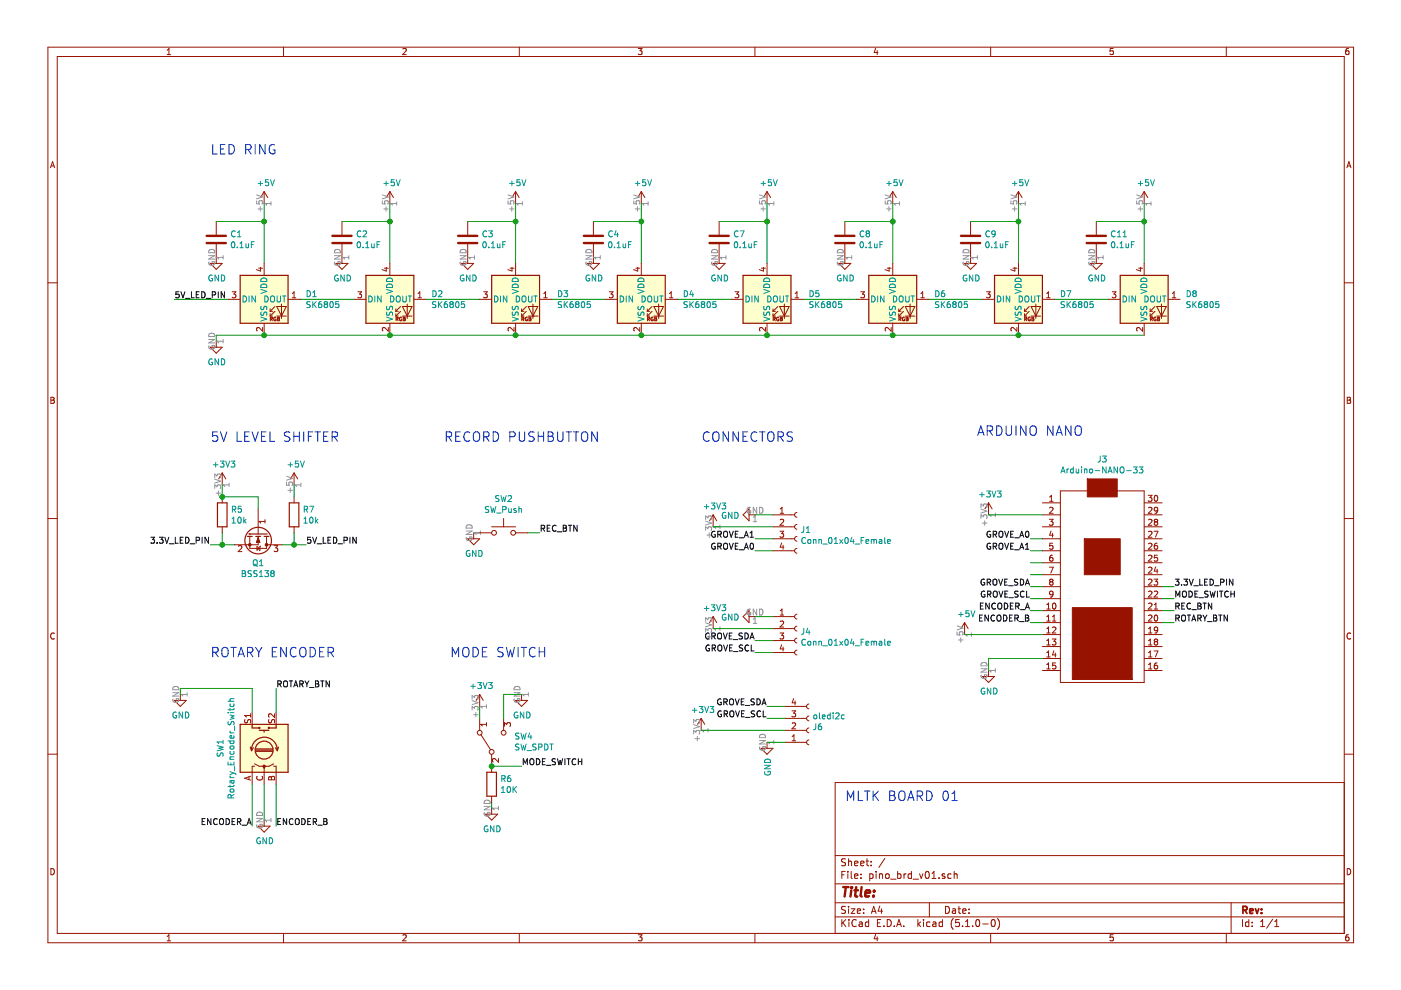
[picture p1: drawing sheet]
<svg xmlns="http://www.w3.org/2000/svg" width="297mm" height="210mm" viewBox="0 0 297 210" stroke-linecap="round" stroke-linejoin="round" font-family="sans-serif">
<g fill="none" stroke="#981200" stroke-width=".21">
<path d="M10.2 10h276.8v189.9h-276.8zM12.1 12h272.9v185.9h-272.9zM35.4 11.6h.8M35.4 10.6l.4-.3v1.3M60.1 10v2M85.4 10.4l.5-.1 .2 .3-.8 1h.8M110.1 10v2M135.3 10.3h.8l-.4 .5 .4 .1v.5l-.2 .2-.6-.2M160.1 10v2M185.6 10.2l-.3 .9h.9M186 10.7v.9M210 10v2"/>
<path d="M236 10.3h-.6l-.1 .6 .7-.1v.6l-.2 .2-.5-.2M260 10v2M285.9 10.3h-.4l-.1 .3-.1 .7 .2 .3 .5-.2-.1-.6h-.4l-.2 .2M10.7 35.6l.4-1.3 .5 1.3M10.8 35.2h.7M285.6 35.6l.4-1.3 .4 1.3M285.7 35.2h.6M10.2 60h1.9M44.6 55.8h2.5l-1.3 1.3zM45.8 47v2.8M45.8 51.8v4M54.8 56.9h.9"/>
<path d="M55.2 56.7v.8l-.8-.3M56 40.6v2.6M56 55.8v2.6M56 40.6l-.8 1.3M56 40.6l.8 1.3M71.2 55.8h2.6l-1.3 1.3zM72.5 47v2.8M72.5 51.8v4M81.5 56.9h.8M81.9 56.7v.8l-.9-.3M82.7 40.6l-.8 1.3M82.7 40.6v2.6"/>
<path d="M82.7 55.8v2.6M82.7 40.6l.7 1.3M97.9 55.8h2.5l-1.2 1.3zM99.2 47v2.8M99.2 51.8v4M108.1 56.9h.9M108.6 56.7v.8l-.9-.3M109.3 40.6l-.7 1.3M109.3 40.6v2.6M109.3 55.8v2.6M109.3 40.6l.8 1.3M124.5 55.8h2.6l-1.3 1.3z"/>
<path d="M125.8 47v2.8M125.8 51.8v4M134.8 56.9h.8M135.2 56.7v.8l-.9-.3M136 40.6l-.8 1.3M136 40.6v2.6M136 55.8v2.6M136 40.6l.7 1.3M151.2 55.8h2.5l-1.2 1.3zM152.5 47v2.8M152.5 51.8v4M161.5 56.9h.8"/>
<path d="M161.9 56.7v.8l-.9-.3M162.6 40.6l-.7 1.3M162.6 40.6v2.6M162.6 55.8v2.6M162.6 40.6l.8 1.3M177.9 55.8h2.5l-1.3 1.3zM179.1 47v2.8M179.1 51.8v4M188.1 56.9h.8M188.5 56.7v.8l-.9-.3M189.3 40.6l-.8 1.3M189.3 40.6v2.6"/>
<path d="M189.3 55.8v2.6M189.3 40.6l.7 1.3M204.5 55.8h2.5l-1.2 1.3zM205.8 47v2.8M205.8 51.8v4M214.8 56.9h.8M215.2 56.7v.8l-.9-.3M215.9 40.6l-.7 1.3M215.9 40.6v2.6M215.9 55.8v2.6M215.9 40.6l.8 1.3M231.2 55.8h2.5l-1.3 1.3z"/>
<path d="M232.4 47v2.8M232.4 51.8v4M241.4 56.9h.9M241.8 56.7v.8l-.9-.3M242.6 40.6v2.6M242.6 55.8v2.6M242.6 40.6l-.8 1.3M242.6 40.6l.7 1.3M285 60h2M44.6 73.6h2.5l-1.3 1.3zM45.8 72.3v1.3M48.4 63.5h2.5"/>
<path d="M49.2 61.9h.8l-.4 .4 .3 .2 .1 .4-.2 .2-.6-.1M55.7 69.4v.8l-.9-.8-.4 .3 .1 .5M56 68.5v2.6M57.3 65.5v.5M57.3 66.5v.5M57.3 67h.5M57.3 66h.5M57.3 67.7l.4-.1v-.3l-.4-.1v.8M57.5 67.7l.3 .3M58.3 66l-1 1M58.3 65l-1 1M58.5 67.3h-.4l-.1 .4 .2 .3 .3-.1v-.2h-.1"/>
<path d="M58.7 65h2l-1 2zM58.7 67h2M58.8 67.2l.4 .1v.7h-.4zM58.8 67.6h.3M59.7 64.5v3M61.1 63.5h2.5M62 62.2l.4-.3v1.2M62 63.1h.7M75 63.5h2.6M75.9 61.9h.8l-.5 .4 .4 .2 .1 .4-.3 .2-.5-.1M82.3 69.4v.8l-.9-.8-.3 .3 .1 .5M82.7 68.5v2.6"/>
<path d="M83.9 67h.5M83.9 66h.5M83.9 65.5v.5M83.9 66.5v.5M84 67.7l.3-.1 .1-.3-.4-.1v.8M84.2 67.7l.2 .3M84.9 66l-1 1M84.9 65l-1 1M85.1 67.3h-.3l-.1 .4 .1 .3 .4-.1v-.2h-.2M85.3 67h2.1M85.3 65h2.1l-1.1 2zM85.5 67.2l.4 .1v.7h-.4z"/>
<path d="M85.5 67.6h.3M86.3 64.5v3M87.7 63.5h2.6M88.6 63.1h.8M88.6 62.2l.4-.3v1.2M101.7 63.5h2.5M102.5 61.9h.8l-.4 .4 .3 .2 .1 .4-.2 .2-.6-.1M109 69.4v.8l-.9-.8-.4 .3 .1 .5M109.3 68.5v2.6M110.6 65.5v.5M110.6 66.5v.5M110.6 67h.5"/>
<path d="M110.6 66h.5M110.8 67.7l.3 .3M111 67.3l-.4-.1v.8M111 67.6l-.4 .1M111 67.3h.1M111 67.3v.3M111 67.6h.1M111.6 66l-1 1M111.6 65l-1 1M111.8 67.3h-.4l-.1 .4 .2 .3 .3-.1v-.2h-.1M112 67h2M112 65h2l-1 2z"/>
<path d="M112.2 67.2l.3 .1v.7h-.3zM112.2 67.6h.2M113 64.5v3M114.4 63.5h2.5M115.3 63.1h.7M115.3 62.2l.4-.3v1.2M128.4 63.5h2.5M129.2 61.9h.8l-.5 .4 .4 .2 .1 .4-.3 .2-.5-.1M135.6 69.4v.8l-.9-.8-.3 .3 .1 .5M136 68.5v2.6M137.2 67h.5M137.2 66h.5"/>
<path d="M137.2 65.5v.5M137.2 66.5v.5M137.5 67.7l.2 .3M137.6 67.3l-.3-.1v.8M137.6 67.6l-.3 .1M137.6 67.3h.1M137.7 67.3v.3M137.7 67.6h-.1M138.3 66l-1.1 1M138.3 65l-1.1 1M138.4 67.3h-.3l-.1 .4 .2 .3 .3-.1v-.2h-.2M138.6 67h2.1"/>
<path d="M138.6 65h2.1l-1.1 2zM138.8 67.2l.4 .1v.7h-.4zM138.8 67.6h.3M139.6 64.5v3M141 63.5h2.6M141.9 63.1h.8M141.9 62.2l.4-.3v1.2M155 63.5h2.5M155.8 61.9h.8l-.4 .4 .4 .2v.4l-.2 .2-.6-.1M162.3 69.4v.8l-.9-.8-.4 .3 .2 .5M162.6 68.5v2.6M163.9 67h.5"/>
<path d="M163.9 66h.5M163.9 65.5v.5M163.9 66.5v.5M164.1 67.7l.3 .3M164.3 67.3l-.4-.1v.8M164.3 67.6l-.4 .1M164.3 67.3h.1M164.3 67.3v.3M164.3 67.6h.1M164.9 66l-1 1M164.9 65l-1 1M165.1 67.3h-.4v.4l.1 .3 .3-.1v-.2h-.1"/>
<path d="M165.3 67h2M165.3 65h2l-1 2zM165.5 67.6h.2M165.8 67.3l-.3-.1v.8h.3l.1-.2-.2-.2M165.8 67.3h.1M165.8 67.3l-.1 .3M166.3 64.5v3M167.7 63.5h2.5M168.6 63.1h.7M168.6 62.2l.4-.3v1.2M181.7 63.5h2.5M182.5 61.9h.8l-.4 .4 .3 .2 .1 .4-.3 .2-.5-.1"/>
<path d="M188.9 69.4v.8l-.9-.8-.3 .3 .1 .5M189.3 68.5v2.6M190.5 67h.6M190.5 66h.6M190.5 65.5v.5M190.5 66.5v.5M190.8 67.7l.2 .3M191 67.3l-.4-.1v.8M191 67.6l-.4 .1M191 67.3h.1M191 67.3v.3M191 67.6h.1"/>
<path d="M191.6 66l-1.1 1M191.6 65l-1.1 1M191.7 67.3h-.3l-.1 .4 .2 .3 .3-.1v-.2h-.2M191.9 67h2.1M191.9 65h2.1l-1 2zM192.1 67.6h.3M192.5 67.3l-.4-.1v.8h.4l.1-.2-.2-.2M192.5 67.3h.1M192.5 67.3l-.1 .3M193 64.5v3M194.4 63.5h2.5M195.2 63.1h.8"/>
<path d="M195.2 62.2l.4-.3v1.2M208.3 63.5h2.6M209.2 61.9h.7l-.4 .4 .4 .2v.4l-.2 .2-.5-.1M215.6 69.4v.8l-.9-.8-.4 .3 .2 .5M215.9 68.5v2.6M217.2 67h.5M217.2 66h.5M217.2 65.5v.5M217.2 66.5v.5M217.3 67.7l.3-.1v-.3l-.3-.1v.8M217.4 67.7l.3 .3M218.2 66l-1 1"/>
<path d="M218.2 65l-1 1M218.4 67.3h-.4v.4l.1 .3 .3-.1v-.2h-.1M218.6 67h2M218.6 65h2l-1 2zM218.8 67.6h.2M219.1 67.3l-.3-.1v.8h.3l.1-.2-.2-.2M219.1 67.3h.1M219.1 67.3l-.1 .3M219.6 64.5v3M221 63.5h2.5M221.9 62.2l.4-.3v1.2M221.9 63.1h.7"/>
<path d="M235 63.5h2.5M235.8 61.9h.8l-.4 .4 .3 .2 .1 .4-.3 .2-.5-.1M242.3 69.4v.8l-1-.8-.3 .3 .1 .5M242.6 68.5v2.6M243.9 65.5v.5M243.9 66.5v.5M243.9 67h.5M243.9 66h.5M243.9 67.7l.4-.1v-.3l-.4-.1v.8M244.1 67.7l.2 .3M244.9 66l-1 1M244.9 65l-1 1"/>
<path d="M245.1 67.3h-.4l-.1 .4 .2 .3 .3-.1v-.2h-.2M245.3 67h2M245.3 65h2l-1 2zM245.4 67.6h.3M245.8 67.3l-.4-.1v.8h.4l.1-.2-.2-.2M245.8 67.3h.1M245.8 67.3l-.1 .3M246.3 64.5v3M247.7 63.5h2.5M248.6 63.1h.7M248.6 62.2l.3-.3v1.2M10.8 84.2h.4l.3 .3-.3 .3 .3 .3-.2 .4h-.5z"/>
<path d="M10.8 84.8h.4M285.6 84.2h.5l.2 .3-.2 .3 .3 .3-.2 .4h-.6zM285.6 84.8h.5M10.2 109.9h1.9M47.1 100.3v2.5M47.1 105.4v1.2M47.1 111.7v1.3M47.1 100.3l-.7 1.2M47.1 100.3l.8 1.2M50.5 115.8l.5-.1 .3 .3-.8 1h.8M53 113.7v2.6h3.5v-2.6M54.5 115.9l.6 .4-.6 .3z"/>
<path d="M54.7 107.9v5.3M54.7 113.7v1.8h-5M55.2 115.8l-.2 1M56.2 110.6h-1.3l.4 .3M56.2 110.2v.7M56.5 115.5h3.3M58.1 115.7h.8l-.4 .5 .3 .1 .1 .4-.3 .3-.5-.2M62.4 100.3v2.5M62.4 105.4v1.2M62.4 111.7v1.3M62.4 100.3l-.8 1.2M62.4 100.3l.7 1.2"/>
<path d="M99.2 114.2h2.5l-1.3 1.3zM100.4 113v1.2M101.7 113h2.5M104.2 111.7h5.1M106.8 109.9v1.8M109.3 113h2.6M151.2 109.2l-.8 1.2M151.2 109.2v2.5M151.2 109.2l.8 1.2M158.8 109.2h1.3M158.8 107.9v2.5l-1.3-1.2zM163.9 109.2h4.6"/>
<path d="M163.9 116.8h4.6M163.9 114.2h4.6M163.9 111.7h4.6M165.4 112.6h.8l-.5 .5 .4 .1 .1 .5-.3 .2-.5-.1M165.4 108.8h.8M165.4 110.2l.5-.1 .3 .4-.8 .9h.8M165.4 107.9l.4-.3v1.2M165.7 115.1l-.3 .9h.8M166 115.6v.8M169 116.3a.51 .51 0 0 0-.5 .5 .51 .51 0 0 0 .5 .5M169 113.7a.51 .51 0 0 0-.5 .5 .51 .51 0 0 0 .5 .5M169 111.2a.51 .51 0 0 0-.5 .5 .51 .51 0 0 0 .5 .5"/>
<path d="M169 108.7a.51 .51 0 0 0-.5 .5 .51 .51 0 0 0 .5 .5M209.6 106.6l-.8 1.3M209.6 106.6v2.6M209.6 106.6l.7 1.3M221 106.6h3.8M221 109.2h3.8M221 119.3h3.8M221 116.8h3.8M221 114.2h3.8M221 111.7h3.8M222.5 110.1h.8l-.5 .5 .4 .1 .1 .4-.3 .3-.5-.2M222.5 106.3h.8"/>
<path d="M222.5 105.4l.4-.4v1.3M222.5 107.7l.5-.1 .3 .3-.8 .9h.8M222.8 112.6l-.3 .9h.8M223.1 113.1v.8M223.1 117.7h-.2a.79 .79 0 0 0-.1 1.3l.3-.1 .2-.5-.3-.2h-.2l-.3 .2M223.2 115.2h-.6l-.1 .6 .5-.1 .3 .2v.3l-.3 .2-.5-.1M224.8 104.1h17.8v40.6h-17.8zM242.6 106.6h3.8M242.6 109.2h3.8M242.6 119.3h3.8M242.6 116.8h3.8M242.6 114.2h3.8"/>
<path d="M242.6 111.7h3.8M243.5 105h.7l-.4 .5 .4 .1v.6l-.2 .1-.5-.1M243.5 107.7l.5-.1 .2 .3-.7 .9h.7M243.5 110.2l.5-.1 .2 .4-.7 .9h.7M243.5 112.8l.5-.2 .2 .4-.7 .9h.7M243.5 115.3l.5-.1 .2 .3-.7 .9h.7M243.5 117.8l.5-.1 .2 .4-.7 .9h.7M244.7 112.6h.8l-.5 1.3M244.8 105.1l.2-.1a.67 .67 0 0 1 .5 .7 .67 .67 0 0 1-.5 .6l-.3-.5zM245 110.7l-.3-.3 .3-.3h.2l.3 .3-.3 .3M245 110.7l-.3 .2 .1 .3 .2 .2 .3-.1 .2-.2v-.2l-.3-.2M245 110.7h.2"/>
<path d="M245.3 115.2l-.4 .1-.2 .4 .1 .6 .5 .1 .2-.2-.2-.5h-.3l-.3 .2M245.4 117.7h-.6l-.1 .6 .5-.1 .3 .2v.4l-.3 .2-.5-.1M245.5 108.1l-.3 .2h-.4v-.6l.4-.1 .3 .2-.1 .7-.2 .3h-.4M285 109.9h2M11.5 134.3a.58 .58 0 0 0-.8 .5 .58 .58 0 0 0 .8 .6M151.2 130.7v2.6M151.2 130.7l-.8 1.3M151.2 130.7l.8 1.3M158.8 129.5v2.5l-1.3-1.3zM158.8 130.7h1.3M163.9 138.4h4.6M163.9 135.8h4.6"/>
<path d="M163.9 133.3h4.6M163.9 130.7h4.6M165.4 134.2h.8l-.5 .5 .4 .1 .1 .5-.3 .2-.5-.1M165.4 131.8l.5-.1 .3 .3-.8 .9h.8M165.4 130.4h.8M165.4 129.5l.4-.4v1.3M165.7 136.7l-.3 .9h.8M166 137.2v.8M169 137.8a.51 .51 0 0 0-.5 .6 .51 .51 0 0 0 .5 .5M169 135.3a.51 .51 0 0 0-.5 .5 .51 .51 0 0 0 .5 .5M169 132.8a.51 .51 0 0 0-.5 .5 .51 .51 0 0 0 .5 .5M169 130.2a.51 .51 0 0 0-.5 .5 .51 .51 0 0 0 .5 .5"/>
<path d="M204.5 132l-.8 1.3M204.5 132v2.5M204.5 132l.8 1.3M221 129.5h3.8M221 132h3.8M221 134.5h3.8M221 137.1h3.8M221 139.6h3.8M221 126.9h3.8M221 124.4h3.8M221 121.9h3.8M221.9 129.1h.8"/>
<path d="M221.9 128.2l.4-.3v1.2M221.9 130.8l.4-.4v1.3M221.9 133.3l.4-.4v1.3M221.9 135.8l.4-.3v1.3M221.9 138.4l.4-.4v1.3M221.9 131.7h.8M221.9 134.2h.8M221.9 136.8h.8M221.9 139.3h.8M222.5 120.3h.8l-.5 1.2M222.8 123.3l-.3-.2 .3-.3h.2l.3 .2-.3 .3M222.8 123.3l-.3 .3v.2l.3 .3 .3-.1 .2-.2v-.2l-.3-.3"/>
<path d="M222.8 123.3h.2M223.1 135.5h.8l-.5 .5 .4 .1 .1 .4-.3 .3-.5-.2M223.1 133.1l.5-.2 .3 .4-.8 .9h.8M223.1 131.7h.8M223.1 130.8l.4-.4v1.3M223.3 128l.1-.1a.67 .67 0 0 1 .5 .6 .67 .67 0 0 1-.5 .6l-.3-.4zM223.3 125.9l-.3 .2h-.3l-.2-.2 .1-.4 .4-.2 .3 .3-.2 .9-.4 .1M223.4 138l-.3 .9h.8M223.8 138.5v.8M242.6 129.5h3.8M242.6 132h3.8M242.6 134.5h3.8"/>
<path d="M242.6 137.1h3.8M242.6 139.6h3.8M242.6 126.9h3.8M242.6 124.4h3.8M242.6 121.9h3.8M243.5 128l.5-.1 .2 .3-.7 .9h.7M243.5 130.5l.5-.1 .2 .4-.7 .9h.7M243.5 134.2h.7M243.5 136.8h.7M243.5 139.3h.7M243.5 133.3l.4-.4v1.3M243.5 135.8l.4-.3v1.3"/>
<path d="M243.5 138.4l.4-.4v1.3M243.5 120.4l.5-.1 .2 .3-.7 .9h.7M243.5 122.9l.5-.1 .2 .3-.7 1h.7M243.5 125.5l.5-.2 .2 .4-.7 .9h.7M244.7 122.8h.8l-.5 .5 .4 .1 .1 .4-.3 .3-.5-.2M244.7 138h.8l-.5 1.3M244.7 129.1h.8M244.7 125.5l.5-.2 .3 .4-.8 .9h.8M244.7 128.2l.4-.3v1.2M244.8 130.5l.2-.1a.67 .67 0 0 1 .5 .6 .67 .67 0 0 1-.5 .7l-.3-.5zM245 136l-.3 .3 .1 .3 .2 .2 .3-.1 .2-.2v-.2l-.3-.3M245 136l-.3-.2 .3-.3h.2l.3 .2-.3 .3"/>
<path d="M245 136h.2M245 120.2l-.3 .9h.8M245.3 120.7v.8M245.5 133.5l-.3 .2h-.4v-.6l.4-.2 .3 .3-.1 .7-.2 .3h-.4M286.4 134.3a.58 .58 0 0 0-.8 .5 .58 .58 0 0 0 .8 .6M10.2 159.9h1.9M37 148.5h2.5l-1.3 1.3zM38.2 147.2v1.3M51.9 152.5v.5l.2 .3 .3-.1 .3-.6h.3l.1 .7M53.1 151.3v.8M53.1 151.7h-1.2l.3 .4M53.5 151v2.6"/>
<path d="M57 152.5l-.1 .5 .3 .3 .3-.1 .2-.6h.4l.1 .7M58.2 151.3v.8l-.9-.8-.4 .3 .2 .5M58.5 151v2.6M101.7 147.2l-.8 1.3M101.7 147.2v2.6M101.7 152.3v2.6M101.7 147.2l.8 1.3M102 155.7l2 3.2M103.1 153.2v.7M103.1 153.6h-1.2l.3 .3M104.2 159.9v3.8M106.8 152.3v2.6"/>
<path d="M107 154v-.8l.4 .4 .2-.3 .4-.1 .2 .3-.1 .5M109.3 148.5h2.6l-1.3 1.3zM110.6 147.2v1.3M148.7 152.3l-.8 1.3M148.7 152.3v2.6M148.7 152.3l.7 1.3M161.4 158.7h2.5l-1.3 1.2zM162.6 157.4v1.3M166.4 149.8h4.6M166.4 152.3h4.6M166.4 154.9h4.6M166.4 157.4h4.6"/>
<path d="M167.9 150.7h.8l-.4 .5 .3 .1 .1 .5-.3 .2-.5-.1M168 157.1h.7M168 156.1l.3-.3v1.3M168 153.4l.4-.1 .3 .3-.8 .9h.8M168.3 148.1l-.3 .9h.7M168.6 148.6v.8M171.5 149.3a.51 .51 0 0 0-.5 .5 .51 .51 0 0 0 .5 .5M171.5 151.8a.51 .51 0 0 0-.5 .5 .51 .51 0 0 0 .5 .5M171.5 154.3a.51 .51 0 0 0-.5 .6 .51 .51 0 0 0 .5 .5M171.5 156.9a.51 .51 0 0 0-.5 .5 .51 .51 0 0 0 .5 .5M208.3 143.4h2.6l-1.3 1.3zM209.6 142.2v1.2"/>
<path d="M221 142.2h3.8M221.9 140.9l.4-.3v1.2M221.9 141.8h.8M223.8 140.6h-.6l-.1 .6 .5-.2 .3 .3v.3l-.3 .2-.5-.1M242.6 142.2h3.8M243.5 141.8h.7M243.5 140.9l.4-.3v1.2M245.3 140.6l-.4 .1-.2 .4 .1 .6 .5 .1 .2-.2-.2-.5-.3-.1-.3 .3M285 159.9h2M52.8 164.7v.6M53.1 164.6l-1.2 .4 1.2 .4M54 162.5h-.5v3.8"/>
<path d="M54 162l1 .5h2l1-.5M54.5 164.6a.56 .56 0 0 0 .5 .8 .56 .56 0 0 0 .5-.8M54.7 175.2h2.6l-1.3 1.2zM56 162.5v3.8M56 173.9v1.3M57 164.8l.3-.1 .3 .2 .1-.2 .3-.1 .2 .3v.4h-1.3zM57.6 164.9v.4M58 162.5h.5v3.8M103 172.6h2.5l-1.3 1.3zM104.2 168.8v1.3M104.2 171.4v1.2M105.7 160.8v.8l-.9-.8-.4 .3 .1 .5"/>
<path d="M285 165.9h-107.9v32M10.8 184.2a.65 .65 0 0 1 .7 .6 .65 .65 0 0 1-.7 .7zM35.4 198.5l.4-.3v1.3M35.4 199.5h.8M60.1 197.9v2M85.4 198.3l.5-.1 .2 .3-.8 1h.8M110.1 197.9v2M135.3 198.2h.8l-.4 .5 .4 .1v.6l-.2 .1-.6-.1M160.1 197.9v2M177.1 194.4h107.9M177.1 191.4h107.9M177.1 187.4h107.9"/>
<path d="M177.1 181.4h107.9M178.5 185.5h.5M178.5 195v1.5M178.7 195.6l.6 .9M179.2 184.8h-.7v1.5M179.3 192.2h-.6l-.3 .2 .1 .4 .7 .3v.4l-.2 .2-.6-.1M179.3 182.1h-.6l-.3 .2 .1 .4 .7 .3v.4l-.2 .2-.6-.1M179.3 195l-.8 .8M179.8 184.8v.1M179.8 185.3v1M179.9 182.1v1.5M179.9 192.2v.1"/>
<path d="M179.9 192.7v1M179.9 182.7l.2-.1h.4v1M180 195v.1M180 195.5v1M180.5 192.7h.8l-.8 1h.8M180.5 184.8v1.3l.2 .2M181.2 183.1l.7-.2-.1-.3h-.4l-.2 .2 .1 .7h.5M181.2 185.8l.7-.2-.1-.3h-.4l-.2 .2 .1 .7h.5M181.5 195.1a.59 .59 0 0 0-.7 0 .59 .59 0 0 0-.2 .7 .56 .56 0 0 0 .3 .6 .56 .56 0 0 0 .6-.1M181.8 193.2l.7-.2-.1-.2-.4-.1-.2 .2v.7h.6M182.2 195.5h.6v1M182.5 183.1l.7-.2-.1-.3h-.4l-.2 .2 .1 .7h.5"/>
<path d="M182.6 186.1v.2M182.6 185.3v.2M182.8 195.8l-.5 .1-.2 .2 .2 .4 .5-.1M183.1 193.5v.2M183.1 192.8v.1M183.6 182.6h.6M183.8 182.1v1.3l.4 .2M184.2 195.5h-.5l-.2 .2v.6l.2 .2 .5-.1M184.2 195v1.5M184.4 185.3h.4l.3 .2-.1 .6-.2 .2-.4-.1M184.4 185.3v1.5M184.7 183.4v.2"/>
<path d="M184.7 182.6v.2M184.8 193.7l.4-1.5 .5 1.5M184.9 193.2h.7M185.6 198.1l-.3 .9h.9M185.7 184.8v.1M185.7 185.3v1M186 198.6v.9M186 195.7h.5M186.5 185.4l.2-.1h.3l.1 1M186.5 185.3v1M186.5 192.1l-.3 1.1h.9M186.7 195h-.7v1.5h.7"/>
<path d="M186.9 192.7v1M187.4 196.3v.2M187.6 182l-1.3 1.9M187.8 185.4l.2-.1 .5 .1v.7l-.3 .2-.4-.2zM188.1 195a.76 .76 0 0 1 .9 .7 .76 .76 0 0 1-.9 .8zM188.8 186.4h1.2M189.6 196.3v.2M190.1 196.5l.5-1.5 .5 1.5M190.2 196h.8M190.3 185.3h.5l.2 .2v.6l-.2 .2-.5-.1M190.3 184.8v1.5M191.6 196.3v.2"/>
<path d="M191.7 185.3v1M192.1 185.3l-.4 .2M193.2 185.3h-.4l-.3 .2 .1 .6 .2 .2 .4-.1M193.2 184.8v1.5M193.6 186.4h1.1M194.6 195v1.5M194.7 195.9l.5 .6M195 185.3l.3 1 .4-1M195.2 195.5l-.6 .5M195.8 195v.1M195.8 195.5v1M196.3 184.9l.2-.1a.8 .8 0 0 1 .5 .7 .8 .8 0 0 1-.5 .8l-.3-.6z"/>
<path d="M197 191.4v3M197.2 195.5h-.5l-.2 .2v.6l.2 .2 .5-.1M197.6 186.3h.8M197.6 185.2l.4-.4v1.5M197.8 195.5h.6v1M198.4 195.8l-.7 .3 .3 .4 .4-.1M199.1 186.1v.2M199.8 195.5h-.4l-.3 .2 .1 .6 .2 .2 .4-.1M199.8 195v1.5M200.3 185.3h-.4l-.2 .2 .1 .2 .5 .1v.4h-.6M200.5 192.2a.75 .75 0 0 1 .8 .7 .75 .75 0 0 1-.8 .8zM201.7 185.3h-.5l-.2 .2v.6l.2 .2 .5-.1"/>
<path d="M202 192.8h.5l.1 .9M202.1 194.8a1.71 1.71 0 0 0 0 2.2M202.3 185.4l.2-.1h.4v1M202.3 184.8v1.5M202.6 193l-.5 .1-.2 .2 .2 .4 .5-.1M203.1 192.7h.6M203.3 192.2v1.3l.4 .2M203.4 195h-.7l-.1 .7 .7-.1 .1 .2v.5l-.2 .2-.6-.2M204.1 196.3v.2M204.1 193.2l.7-.2-.1-.2-.4-.1-.2 .2 .1 .7h.5M204.7 196.5h.9M204.7 195.4l.4-.4v1.5"/>
<path d="M205.4 193.5v.2M205.4 192.8v.1M206.2 196.3v.2M207.1 195h.3a.85 .85 0 0 1-.2 1.5 1 1 0 0 1-.1-1.5zM208.4 195.9h1.1M210 197.9v2M210.3 195h.2a.8 .8 0 0 1 .5 .7 .8 .8 0 0 1-.5 .8 1 1 0 0 1-.2-1.5zM211.5 194.8a1.71 1.71 0 0 1 0 2.2M236 198.2h-.6l-.1 .6 .7-.1v.7l-.2 .1-.5-.1M260 197.9v2M261 191.4v6.5M263.4 195v1.5"/>
<path d="M264.8 195.5h-.5l-.2 .2 .1 .7h.6M264.8 195v1.5M265.5 196.3v.2M265.5 195.5v.2M267.3 196.5h.8M267.3 195.4l.4-.4v1.5M269.8 194.9l-1.2 1.9M270.3 196.5h.8M270.3 195.4l.4-.4v1.5M285.6 184.2a.65 .65 0 0 1 .8 .6 .65 .65 0 0 1-.8 .7zM285.9 198.2h-.4l-.1 .3-.1 .7 .2 .3 .5-.1-.1-.7h-.4l-.2 .2"/>
<circle cx="104.7" cy="113" r=".51"/>
<circle cx="108.8" cy="113" r=".51"/>
<circle cx="101.7" cy="155.4" r=".51"/>
<circle cx="104.2" cy="159.4" r=".51"/>
<circle cx="106.8" cy="155.4" r=".51"/>
</g>
<g fill="#981200" stroke="#981200" stroke-width=".21">
<path d="M54.7 114l.4 1h-.7z"/>
<path d="M229.9 114.2h7.6v7.7h-7.6z" fill-rule="evenodd"/>
<path d="M230.5 101.5h6.4v3.9h-6.4z" fill-rule="evenodd"/>
<path d="M227.4 128.8h12.6v15.3h-12.6z" fill-rule="evenodd"/>
<circle cx="56" cy="162.5" r=".25"/>
<circle cx="53" cy="115.5" r=".28"/>
<circle cx="56.5" cy="115.5" r=".28"/>
</g>
<g fill="none" stroke="#009596" stroke-width=".21">
<path d="M54.7 38.9h1M55.2 38.4v1M56.9 38.1h-.6v.6l.1-.1 .5 .1v.5l-.2 .2-.4-.2M57.3 38.1l.5 1.3 .4-1.3M81.4 38.9h1M81.9 38.4v1M83.6 38.1h-.6l-.1 .6 .2-.1 .4 .1 .1 .5-.2 .2-.5-.2M84 38.1l.4 1.3 .4-1.3M108 38.9h1M108.5 38.4v1M110.2 38.1h-.6v.6l.1-.1 .5 .1v.5l-.2 .2-.4-.2M110.7 38.1l.4 1.3 .4-1.3"/>
<path d="M134.7 38.9h1M135.2 38.4v1M136.9 38.1h-.6l-.1 .6 .2-.1 .4 .1 .1 .5-.2 .2-.5-.2M137.3 38.1l.4 1.3 .5-1.3M161.4 38.9h.9M161.8 38.4v1M163.5 38.1h-.6v.6l.2-.1 .4 .1v.5l-.1 .2-.5-.2M164 38.1l.4 1.3 .4-1.3M188 38.9h1M188.5 38.4v1M190.2 38.1h-.6l-.1 .6 .2-.1 .4 .1 .1 .5-.2 .2-.5-.2M190.6 38.1l.4 1.3 .5-1.3"/>
<path d="M214.7 38.9h.9M215.1 38.4v1M216.8 38.1h-.6v.6l.2-.1 .4 .1v.5l-.1 .2-.5-.2M217.3 38.1l.4 1.3 .4-1.3M241.3 38.9h1M241.8 38.4v1M243.5 38.1h-.6l-.1 .6 .2-.1 .5 .1v.5l-.2 .2-.5-.2M243.9 38.1l.4 1.3 .5-1.3M45 58.4a.59 .59 0 0 0-.7 .6 .59 .59 0 0 0 .7 .5l.1-.5h-.3M46.3 58.3v1.3l-.7-1.3v1.3M46.9 58.3a.64 .64 0 0 1 .8 .6 .64 .64 0 0 1-.8 .7zM49.2 51.4l.2-.1a.67 .67 0 0 1 .4 .6 .67 .67 0 0 1-.4 .6l-.4-.5z"/>
<path d="M49.9 49.1a.56 .56 0 0 0-.8 .5 .56 .56 0 0 0 .8 .5M50.3 52.4v.1M50.3 50.2h.8M50.3 49.3l.4-.4v1.3M50.9 52.5h.7M50.9 51.6l.3-.3v1.2M52.1 51.7l.1 .8 .5-.1M52.7 51.7v.8M53.3 51.9h.4M53.9 51.3h-.6v1.2M55.5 59.1a.66 .66 0 0 1 .7-.1 .66 .66 0 0 1 .4 .7h-1.3zM71.6 58.4a.59 .59 0 0 0-.7 .6 .59 .59 0 0 0 .7 .5l.1-.5h-.2"/>
<path d="M73 58.3v1.3l-.7-1.3v1.3M73.6 58.3a.64 .64 0 0 1 .7 .6 .64 .64 0 0 1-.7 .7zM75.8 51.4l.2-.1a.67 .67 0 0 1 .5 .6 .67 .67 0 0 1-.5 .6l-.3-.5zM76.5 49.1a.56 .56 0 0 0-.8 .5 .56 .56 0 0 0 .8 .5M77 52.4v.1M77 49.1l.5-.2 .2 .4-.8 .9h.8M77.5 52.5h.7M77.5 51.6l.4-.3v1.2M78.8 51.7l.1 .8 .4-.1M79.3 51.7v.8M79.9 51.9h.5M80.6 51.3h-.7v1.2"/>
<path d="M82.1 59.1a.66 .66 0 0 1 .8-.1 .66 .66 0 0 1 .3 .7h-1.3zM98.3 58.4a.59 .59 0 0 0-.7 .6 .59 .59 0 0 0 .7 .5l.1-.5h-.3M99.6 58.3v1.3l-.7-1.3v1.3M100.3 58.3a.64 .64 0 0 1 .7 .6 .64 .64 0 0 1-.7 .7zM102.5 51.4l.2-.1a.67 .67 0 0 1 .4 .6 .67 .67 0 0 1-.4 .6l-.3-.5zM103.2 49.1a.56 .56 0 0 0-.8 .5 .56 .56 0 0 0 .8 .5M103.6 48.9h.8l-.4 .5 .3 .2 .1 .4-.3 .2-.5-.1M103.6 52.4v.1M104.2 52.5h.7M104.2 51.6l.3-.3v1.2M105.5 51.7v.8l.5-.1M106 51.7v.8"/>
<path d="M106.6 51.9h.4M107.2 51.3h-.6v1.2M108.8 59.1a.66 .66 0 0 1 .7-.1 .66 .66 0 0 1 .4 .7h-1.3zM125 58.4a.59 .59 0 0 0-.8 .6 .59 .59 0 0 0 .8 .5v-.5h-.2M126.3 58.3v1.3l-.7-1.3v1.3M126.9 58.3a.64 .64 0 0 1 .7 .6 .64 .64 0 0 1-.7 .7zM129.1 51.4l.2-.1a.67 .67 0 0 1 .5 .6 .67 .67 0 0 1-.5 .6l-.3-.5zM129.8 49.1a.56 .56 0 0 0-.8 .5 .56 .56 0 0 0 .8 .5M130.3 52.4v.1M130.6 48.9l-.3 .9h.8M130.8 52.5h.8M130.8 51.6l.4-.3v1.2"/>
<path d="M130.9 49.4v.8M132.1 51.7l.1 .8 .4-.1M132.6 51.7v.8M133.3 51.9h.4M133.9 51.3h-.6v1.2M135.4 59.1a.66 .66 0 0 1 .8-.1 .66 .66 0 0 1 .3 .7h-1.2zM151.6 58.4a.59 .59 0 0 0-.7 .6 .59 .59 0 0 0 .7 .5l.1-.5h-.3M153 58.3v1.3l-.8-1.3v1.3M153.6 58.3a.64 .64 0 0 1 .7 .6 .64 .64 0 0 1-.7 .7zM155.8 51.4l.2-.1a.67 .67 0 0 1 .4 .6 .67 .67 0 0 1-.4 .6l-.3-.5zM156.5 49.1a.56 .56 0 0 0-.8 .5 .56 .56 0 0 0 .8 .5M156.9 48.9h.8l-.5 1.3"/>
<path d="M156.9 52.4v.1M157.5 52.5h.7M157.5 51.6l.4-.3v1.2M158.8 51.7v.8l.5-.1M159.3 51.7v.8M159.9 51.9h.4M160.5 51.3h-.6v1.2M162.1 59.1a.66 .66 0 0 1 .8-.1 .66 .66 0 0 1 .3 .7h-1.3zM178.3 58.4a.59 .59 0 0 0-.8 .6 .59 .59 0 0 0 .8 .5v-.5h-.2M179.6 58.3v1.3l-.7-1.3v1.3M180.2 58.3a.64 .64 0 0 1 .7 .6 .64 .64 0 0 1-.7 .7zM182.4 51.4l.2-.1a.67 .67 0 0 1 .5 .6 .67 .67 0 0 1-.5 .6l-.3-.5z"/>
<path d="M183.1 49.1a.56 .56 0 0 0-.8 .5 .56 .56 0 0 0 .8 .5M183.6 52.4v.1M183.9 49.5l-.3 .2v.3l.3 .2h.3l.2-.2v-.3l-.3-.2M183.9 49.5l-.3-.3 .3-.3h.2l.3 .3-.3 .3M183.9 49.5h.2M184.2 52.5h.7M184.2 51.6l.3-.3v1.2M185.4 51.7l.1 .8 .5-.1M186 51.7v.8M186.6 51.9h.4M187.2 51.3h-.6v1.2M188.7 59.1a.66 .66 0 0 1 .8-.1 .66 .66 0 0 1 .3 .7h-1.2z"/>
<path d="M204.9 58.4a.59 .59 0 0 0-.7 .6 .59 .59 0 0 0 .7 .5l.1-.5h-.3M206.3 58.3v1.3l-.8-1.3v1.3M206.9 58.3a.64 .64 0 0 1 .7 .6 .64 .64 0 0 1-.7 .7zM209.1 51.4l.2-.1a.67 .67 0 0 1 .4 .6 .67 .67 0 0 1-.4 .6l-.3-.5zM209.8 49.1a.56 .56 0 0 0-.8 .5 .56 .56 0 0 0 .8 .5M210.2 52.4v.1M210.8 52.5h.7M210.8 51.6l.4-.3v1.2M211 49.5l-.2 .2h-.4l-.1-.2v-.4l.5-.2 .2 .3-.2 .9-.4 .1M212.1 51.7v.8l.5-.1M212.6 51.7v.8M213.2 51.9h.4"/>
<path d="M213.8 51.3h-.6v1.2M215.4 59.1a.66 .66 0 0 1 .8-.1 .66 .66 0 0 1 .3 .7h-1.3zM231.6 58.4a.59 .59 0 0 0-.7 .6 .59 .59 0 0 0 .7 .5v-.5h-.2M232.9 58.3v1.3l-.7-1.3v1.3M233.5 58.3a.64 .64 0 0 1 .7 .6 .64 .64 0 0 1-.7 .7zM235.8 51.4l.1-.1a.67 .67 0 0 1 .5 .6 .67 .67 0 0 1-.5 .6l-.3-.5zM236.4 49.1a.56 .56 0 0 0-.8 .5 .56 .56 0 0 0 .8 .5M236.9 50.2h.7M236.9 49.3l.4-.4v1.3M236.9 52.4v.1M237.5 52.5h.7M237.5 51.6l.3-.3v1.2"/>
<path d="M238.1 50.2h.8M238.1 49.3l.4-.4v1.3M238.7 51.7l.1 .8 .5-.1M239.3 51.7v.8M239.9 51.9h.4M240.5 51.3h-.6v1.2M242.1 59.1a.66 .66 0 0 1 .7-.1 .66 .66 0 0 1 .3 .7h-1.2zM45 76.2a.59 .59 0 0 0-.7 .5 .59 .59 0 0 0 .7 .6l.1-.5h-.3M46.3 76.1v1.3l-.7-1.3v1.3M46.9 76.1a.64 .64 0 0 1 .8 .6 .64 .64 0 0 1-.8 .7zM51.5 62.8a.64 .64 0 0 1 .8 .6 .64 .64 0 0 1-.8 .6zM52.8 62.8v1.2"/>
<path d="M54.2 62.8v1.2l-.8-1.2v1.2M55.3 67.2l1.3 .5-1.3 .4M55.3 61.4l1.3 .4-1.3 .4M55.4 66.2l-.1 .4 .1 .2h.4l.2-.5 .3-.1 .3 .2-.1 .5M55.4 64.9l-.1 .5 .2 .3 .4-.2 .2-.5h.3l.2 .2-.1 .5M55.5 60.3a.66 .66 0 0 1 .7 0 .66 .66 0 0 1 .4 .7h-1.3zM56.2 62.8a.64 .64 0 0 1 .7 .6 .64 .64 0 0 1-.7 .6zM57.4 62.9l.3-.1h.3a.78 .78 0 0 1-.1 1.2l-.5-.2zM58.7 62.8v1l.3 .2h.4l.1-.2v-1M59.9 62.8h.7M60.2 62.8v1.2M65.1 61.6a.64 .64 0 0 1 .7 .7 .64 .64 0 0 1-.7 .6z"/>
<path d="M65.8 64l-.5-.1-.2 .2v.3l.6 .3 .1 .3-.3 .2h-.5M66.3 62.9h.7M66.3 62l.4-.4v1.3M66.3 63.9v1.3M66.5 64.5l.5 .7M67 63.9l-.7 .8M68.1 63.9h-.2l-.3 .4-.1 .7 .3 .2 .4-.1v-.4l-.2-.3h-.2l-.3 .3M69 64.5l-.3 .2v.3l.3 .2h.3l.2-.2v-.3l-.3-.2M69 64.5l-.3-.2 .3-.4h.2l.3 .3-.3 .3M69 64.5h.2M70.1 64.1l.1-.2a.69 .69 0 0 1 .5 .7 .69 .69 0 0 1-.5 .6l-.3-.5zM71.8 63.9h-.6l-.1 .7 .2-.2 .5 .2v.5l-.2 .1-.5-.1"/>
<path d="M78.2 62.8a.64 .64 0 0 1 .7 .6 .64 .64 0 0 1-.7 .6zM79.5 62.8v1.2M80.8 62.8v1.2l-.7-1.2v1.2M81.9 67.2l1.3 .5-1.3 .4M81.9 61.4l1.3 .4-1.3 .4M82 66.2l-.1 .4 .2 .2h.3l.3-.5 .3-.1 .2 .2v.5M82 64.9l-.1 .5 .3 .3 .3-.2 .2-.5h.4l.1 .2v.5M82.1 60.3a.66 .66 0 0 1 .8 0 .66 .66 0 0 1 .3 .7h-1.3zM82.8 62.8a.64 .64 0 0 1 .7 .6 .64 .64 0 0 1-.7 .6zM84.1 62.9l.2-.1h.4a.78 .78 0 0 1-.1 1.2l-.5-.2zM85.4 62.8v1l.2 .2h.4l.1-.2v-1M86.5 62.8h.8"/>
<path d="M86.9 62.8v1.2M91.8 61.6a.64 .64 0 0 1 .7 .7 .64 .64 0 0 1-.7 .6zM92.4 64l-.5-.1-.2 .2v.3l.6 .3 .1 .3-.2 .2h-.5M93 61.8l.4-.2 .3 .4-.8 .9h.8M93 63.9v1.3M93.1 64.5l.6 .7M93.7 63.9l-.7 .8M94.8 63.9h-.3l-.3 .4v.7l.2 .2 .4-.1 .1-.4-.2-.3h-.3l-.2 .3M95.6 64.5l-.2 .2v.3l.2 .2h.4l.1-.2v-.3l-.2-.2M95.6 64.5l-.2-.2 .2-.4h.3l.2 .3-.2 .3M95.6 64.5h.3M96.7 64.1l.2-.2a.69 .69 0 0 1 .4 .7 .69 .69 0 0 1-.4 .6l-.3-.5z"/>
<path d="M98.5 63.9h-.6l-.1 .7 .2-.2 .5 .2v.5l-.2 .1-.5-.1M104.8 62.8a.64 .64 0 0 1 .8 .6 .64 .64 0 0 1-.8 .6zM106.1 62.8v1.2M107.5 62.8v1.2l-.8-1.2v1.2M108.6 67.2l1.3 .5-1.3 .4M108.6 61.4l1.3 .4-1.3 .4M108.7 66.2l-.1 .4 .1 .2h.4l.2-.5 .3-.1 .3 .2-.1 .5M108.7 64.9l-.1 .5 .3 .3 .3-.2 .2-.5h.3l.2 .2-.1 .5M108.8 60.3a.66 .66 0 0 1 .7 0 .66 .66 0 0 1 .4 .7h-1.3zM109.5 62.8a.64 .64 0 0 1 .7 .6 .64 .64 0 0 1-.7 .6zM110.7 62.9l.3-.1h.3a.78 .78 0 0 1-.1 1.2l-.5-.2zM112.1 62.8v1l.2 .2h.4l.1-.2v-1"/>
<path d="M113.2 62.8h.7M113.6 62.8v1.2M118.4 61.6a.64 .64 0 0 1 .7 .7 .64 .64 0 0 1-.7 .6zM119.1 64l-.5-.1-.2 .2v.3l.6 .3 .1 .3-.3 .2h-.4M119.6 61.6h.8l-.5 .5 .4 .1 .1 .5-.3 .2-.5-.1M119.6 63.9v1.3M119.8 64.5l.6 .7M120.4 63.9l-.8 .8M121.4 63.9h-.2l-.3 .4-.1 .7 .3 .2 .4-.1v-.4l-.2-.3h-.2l-.3 .3M122.3 64.5l-.3-.2 .3-.4h.2l.3 .3-.3 .3M122.3 64.5l-.3 .2v.3l.3 .2h.3l.2-.2v-.3l-.3-.2M122.3 64.5h.2"/>
<path d="M123.4 64.1l.2-.2a.69 .69 0 0 1 .4 .7 .69 .69 0 0 1-.4 .6l-.3-.5zM125.1 63.9h-.6l-.1 .7 .2-.2 .5 .2v.5l-.1 .1-.6-.1M131.5 62.8a.64 .64 0 0 1 .7 .6 .64 .64 0 0 1-.7 .6zM132.8 62.8v1.2M134.1 62.8v1.2l-.7-1.2v1.2M135.3 67.2l1.2 .5-1.2 .4M135.3 61.4l1.2 .4-1.2 .4M135.3 66.2v.4l.1 .2h.3l.3-.5 .3-.1 .2 .2v.5M135.3 64.9v.5l.2 .3 .3-.2 .2-.5h.4l.1 .2v.5M135.4 60.3a.66 .66 0 0 1 .8 0 .66 .66 0 0 1 .3 .7h-1.2zM136.1 62.8a.64 .64 0 0 1 .7 .6 .64 .64 0 0 1-.7 .6zM137.4 62.9l.2-.1h.4a.78 .78 0 0 1-.1 1.2l-.5-.2z"/>
<path d="M138.7 62.8v1l.2 .2h.4l.1-.2v-1M139.9 62.8h.7M140.2 62.8v1.2M145.1 61.6a.64 .64 0 0 1 .7 .7 .64 .64 0 0 1-.7 .6zM145.7 64l-.4-.1-.2 .2v.3l.5 .3 .1 .3-.2 .2h-.5M146.3 63.9v1.3M146.5 64.5l.5 .7M146.6 61.6l-.3 .9h.8M146.9 62.1v.8M147 63.9l-.7 .8M148.1 63.9h-.3l-.3 .4v.7l.2 .2 .5-.1v-.4l-.2-.3h-.3l-.2 .3M148.9 64.5l-.2 .2v.3l.2 .2h.4l.1-.2v-.3l-.2-.2"/>
<path d="M148.9 64.5l-.2-.2 .2-.4h.3l.2 .3-.2 .3M148.9 64.5h.3M150 64.1l.2-.2a.69 .69 0 0 1 .4 .7 .69 .69 0 0 1-.4 .6l-.3-.5zM151.8 63.9h-.6l-.1 .7 .2-.2 .5 .2v.5l-.2 .1-.5-.1M158.2 62.8a.64 .64 0 0 1 .7 .6 .64 .64 0 0 1-.7 .6zM159.4 62.8v1.2M160.8 62.8v1.2l-.8-1.2v1.2M161.9 67.2l1.3 .5-1.3 .4M161.9 61.4l1.3 .4-1.3 .4M162 66.2l-.1 .4 .1 .2h.4l.2-.5 .4-.1 .2 .2-.1 .5M162 64.9l-.1 .5 .3 .3 .3-.2 .2-.5h.4l.1 .2-.1 .5M162.1 60.3a.66 .66 0 0 1 .8 0 .66 .66 0 0 1 .3 .7h-1.3z"/>
<path d="M162.8 62.8a.64 .64 0 0 1 .7 .6 .64 .64 0 0 1-.7 .6zM164 62.9l.3-.1h.3a.78 .78 0 0 1-.1 1.2l-.5-.2zM165.4 62.8v1l.2 .2h.4l.1-.2v-1M166.5 62.8h.7M166.9 62.8v1.2M171.7 61.6a.64 .64 0 0 1 .8 .7 .64 .64 0 0 1-.8 .6zM172.4 64l-.5-.1-.2 .2v.3l.6 .3 .1 .3-.3 .2h-.4M172.9 63.9v1.3M173.1 64.5l.6 .7M173.6 61.6h-.6l-.1 .6 .5-.1 .3 .3v.3l-.3 .2-.5-.1M173.7 63.9l-.8 .8M174.7 63.9h-.2l-.3 .4-.1 .7 .3 .2 .4-.1 .1-.4-.3-.3h-.2l-.3 .3"/>
<path d="M175.6 64.5l-.3 .2v.3l.3 .2h.4l.1-.2v-.3l-.3-.2M175.6 64.5l-.3-.2 .3-.4h.2l.3 .3-.3 .3M175.6 64.5h.2M176.7 64.1l.2-.2a.69 .69 0 0 1 .4 .7 .69 .69 0 0 1-.4 .6l-.3-.5zM178.4 63.9h-.6v.7l.2-.2 .4 .2v.5l-.1 .1-.5-.1M184.8 62.8a.64 .64 0 0 1 .8 .6 .64 .64 0 0 1-.8 .6zM186.1 62.8v1.2M187.4 62.8v1.2l-.7-1.2v1.2M188.6 67.2l1.2 .5-1.2 .4M188.6 61.4l1.2 .4-1.2 .4M188.6 66.2v.4l.1 .2h.3l.3-.5 .3-.1 .2 .2v.5M188.6 64.9v.5l.2 .3 .3-.2 .3-.5h.3l.1 .2v.5"/>
<path d="M188.7 60.3a.66 .66 0 0 1 .8 0 .66 .66 0 0 1 .3 .7h-1.2zM189.4 62.8a.64 .64 0 0 1 .7 .6 .64 .64 0 0 1-.7 .6zM190.7 62.9l.2-.1h.4a.78 .78 0 0 1-.1 1.2l-.5-.2zM192 62.8v1l.2 .2h.4l.2-.2v-1M193.2 62.8h.7M193.5 62.8v1.2M198.4 61.6a.64 .64 0 0 1 .7 .7 .64 .64 0 0 1-.7 .6zM199.1 64l-.5-.1-.2 .2v.3l.5 .3 .2 .3-.3 .2h-.5M199.6 63.9v1.3M199.8 64.5l.5 .7M200.2 61.6h-.2a.79 .79 0 0 0-.2 1.3h.4l.1-.5-.2-.3h-.3l-.2 .3M200.3 63.9l-.7 .8"/>
<path d="M201.4 63.9h-.2l-.3 .4-.1 .7 .2 .2 .5-.1v-.4l-.2-.3h-.3l-.2 .3M202.3 64.5l-.3 .2v.3l.3 .2h.3l.1-.2v-.3l-.2-.2M202.3 64.5l-.3-.2 .3-.4h.2l.2 .3-.2 .3M202.3 64.5h.2M203.3 64.1l.2-.2a.69 .69 0 0 1 .4 .7 .69 .69 0 0 1-.4 .6l-.3-.5zM205.1 63.9h-.6l-.1 .7 .2-.2 .5 .2v.5l-.2 .1-.5-.1M211.5 62.8a.64 .64 0 0 1 .7 .6 .64 .64 0 0 1-.7 .6zM212.7 62.8v1.2M214.1 62.8v1.2l-.8-1.2v1.2M215.2 67.2l1.3 .5-1.3 .4M215.2 61.4l1.3 .4-1.3 .4M215.3 66.2l-.1 .4 .1 .2h.4l.3-.5 .3-.1 .2 .2-.1 .5"/>
<path d="M215.3 64.9l-.1 .5 .3 .3 .3-.2 .2-.5h.4l.1 .2-.1 .5M215.4 60.3a.66 .66 0 0 1 .8 0 .66 .66 0 0 1 .3 .7h-1.3zM216.1 62.8a.64 .64 0 0 1 .7 .6 .64 .64 0 0 1-.7 .6zM217.4 62.9l.2-.1h.3a.78 .78 0 0 1-.1 1.2l-.4-.2zM218.7 62.8v1l.2 .2h.4l.1-.2v-1M219.8 62.8h.8M220.2 62.8v1.2M225 61.6a.64 .64 0 0 1 .8 .7 .64 .64 0 0 1-.8 .6zM225.7 64l-.5-.1-.2 .2v.3l.6 .3 .1 .3-.2 .2h-.5M226.2 61.6h.8l-.5 1.3M226.2 63.9v1.3M226.4 64.5l.6 .7"/>
<path d="M227 63.9l-.8 .8M228 63.9h-.2l-.3 .4v.7l.2 .2 .4-.1 .1-.4-.3-.3h-.2l-.2 .3M228.9 64.5l-.2 .2v.3l.2 .2h.4l.1-.2v-.3l-.3-.2M228.9 64.5l-.2-.2 .2-.4h.2l.3 .3-.3 .3M228.9 64.5h.2M230 64.1l.2-.2a.69 .69 0 0 1 .4 .7 .69 .69 0 0 1-.4 .6l-.3-.5zM231.7 63.9h-.6v.7l.2-.2 .4 .2v.5l-.1 .1-.5-.1M238.1 62.8a.64 .64 0 0 1 .8 .6 .64 .64 0 0 1-.8 .6zM239.4 62.8v1.2M240.7 62.8v1.2l-.7-1.2v1.2M241.9 67.2l1.2 .5-1.2 .4M241.9 61.4l1.2 .4-1.2 .4"/>
<path d="M242 66.2l-.1 .4 .1 .2h.4l.2-.5 .3-.1 .2 .2v.5M242 64.9l-.1 .5 .2 .3 .3-.2 .3-.5h.3l.1 .2v.5M242.1 60.3a.66 .66 0 0 1 .7 0 .66 .66 0 0 1 .3 .7h-1.2zM242.7 62.8a.64 .64 0 0 1 .8 .6 .64 .64 0 0 1-.8 .6zM244 62.9l.2-.1h.4a.78 .78 0 0 1-.1 1.2l-.5-.2zM245.3 62.8v1l.3 .2h.3l.2-.2v-1M246.5 62.8h.7M246.8 62.8v1.2M251.7 61.6a.64 .64 0 0 1 .7 .7 .64 .64 0 0 1-.7 .6zM252.4 64l-.5-.1-.2 .2v.3l.5 .3 .2 .3-.3 .2h-.5M252.9 63.9v1.3M253.1 64.5l.5 .7"/>
<path d="M253.1 62.2l-.2 .2v.3l.2 .2h.4l.1-.2v-.3l-.2-.2M253.1 62.2l-.2-.3 .2-.3h.3l.2 .3-.2 .3M253.1 62.2h.3M253.6 63.9l-.7 .8M254.7 63.9h-.2l-.3 .4-.1 .7 .2 .2 .5-.1v-.4l-.2-.3h-.3l-.2 .3M255.6 64.5l-.3 .2v.3l.3 .2h.3l.1-.2v-.3l-.2-.2M255.6 64.5l-.3-.2 .3-.4h.2l.2 .3-.2 .3M255.6 64.5h.2M256.7 64.1l.1-.2a.69 .69 0 0 1 .5 .7 .69 .69 0 0 1-.5 .6l-.3-.5zM258.4 63.9h-.6l-.1 .7 .2-.2 .5 .2v.5l-.2 .1-.5-.1M45.2 98.5h1M45.7 98.1v.9"/>
<path d="M46.7 97.8h.8l-.4 .4 .3 .2 .1 .4-.3 .2-.5-.1M47.9 97.8l.4 1.2 .4-1.2M49 97.8h.8l-.4 .4 .3 .2v.5l-.2 .1-.5-.1M61.1 98.5h.9M61.6 98.1v.9M63.3 97.8h-.6l-.1 .6 .2-.2 .4 .1 .1 .6-.2 .1-.5-.1M63.7 97.8l.4 1.2 .4-1.2M225.1 99.9h.6M226.2 99.4v.9M226.6 99.4l-.4 .3M227.6 99.5l-.4-.1-.2 .3 .1 .5h.5M227.6 99v1.3"/>
<path d="M228.2 99.4v.8l.5-.1M228.7 99.4v.9M229.3 99v.1M229.3 99.4v.9M229.9 99.6l.5-.1 .1 .8M229.9 99.4v.9M231.1 99.5l.3-.1 .3 .3-.2 .5-.4-.1zM232.2 99.8h1M233.3 96.7v.9l-.2 .3-.3 .1M233.8 96.7h.7l-.4 .5 .4 .1v.4l-.2 .3-.5-.2M234.5 99v1.3l-.7-1.3v1.3M235 99.9h.7"/>
<path d="M236.9 99v1.3l-.7-1.3v1.3M237.5 99.2l.3-.2a.45 .45 0 0 1 .5 .4l-.1 .7-.4 .2-.3-.5zM238.9 99.8h.9M240.3 99h.8l-.4 .5 .3 .1v.5l-.1 .2-.6-.2M241.5 99h.8l-.4 .5 .3 .1 .1 .4-.2 .3-.6-.2M49.2 110.9h.7M49.2 110l.4-.4v1.3M49.3 108l.6-.1v-.4l-.6-.2v1.3M49.6 108l.4 .6M50.5 109.8l.2-.2a.69 .69 0 0 1 .4 .7 .69 .69 0 0 1-.4 .6l-.3-.5zM51.1 107.3h-.6v.6l.5-.1 .2 .3v.3l-.2 .2-.5-.1M51.7 109.6v1.3"/>
<path d="M51.8 110.4l.4 .5M52.2 110.1l-.5 .5M53.7 118.9l.3-.2a.44 .44 0 0 1 .5 .4v.7l-.5 .1-.3-.1zM53.9 119.6l.7 .5M55 119.9h.7M55 119l.4-.3v1.2M64.4 110.9h.8M64.4 110l.4-.4v1.3M64.5 108l.7-.1v-.4l-.7-.2v1.3M64.8 108l.4 .6M65.7 107.3h.8l-.5 1.3M65.8 109.8l.2-.2a.69 .69 0 0 1 .4 .7 .69 .69 0 0 1-.4 .6l-.3-.5z"/>
<path d="M66.9 109.6v1.3M67 110.4l.4 .5M67.4 110.1l-.5 .5M99.6 116.8a.59 .59 0 0 0-.8 .5 .59 .59 0 0 0 .8 .6v-.5h-.2M100.9 116.7v1.3l-.7-1.3v1.3M101.5 116.7a.64 .64 0 0 1 .7 .6 .64 .64 0 0 1-.7 .7zM103.6 107.5l-.5-.1-.1 .1v.4l.5 .2 .1 .3-.2 .3-.5-.1M104 107.4l.3 1.3 .3-1 .2 1 .3-1.3M105.3 108.8h1M105.8 105.1h-.5l-.2 .1v.4l.6 .2 .1 .3-.2 .2h-.5M106.2 105.1l.3 1.2 .3-.9 .2 .9 .3-1.2M106.6 108l.7-.1v-.4l-.7-.1v1.3"/>
<path d="M107.7 105.2l.5-.1 .3 .3-.8 .9h.8M107.8 107.8l.1 .8 .5-.1M108.4 107.8v.9M109.4 107.9l-.3-.1-.2 .2 .6 .4M109.5 108.5l-.2 .2-.4-.1M109.5 108.4v.1M110 107.4v1.3M110 107.9h.5l.1 .8M149.3 107.4h1M149.8 106.9v1M150.8 106.6h.8l-.5 .5 .4 .2 .1 .4-.3 .2-.5-.1M151.9 106.6l.4 1.3 .5-1.3"/>
<path d="M153.1 106.6h.8l-.5 .5 .4 .2v.5l-.2 .1-.5-.1M153.8 108.7a.59 .59 0 0 0-.7 .6 .59 .59 0 0 0 .7 .5l.1-.4h-.2M155.2 108.6v1.3l-.8-1.3v1.3M155.8 108.6a.64 .64 0 0 1 .7 .7 .64 .64 0 0 1-.7 .6zM170.4 111.6v1l-.2 .3h-.3M170.8 114.1a.56 .56 0 0 0-.8 .5 .56 .56 0 0 0 .8 .5M170.9 112.9h.8M170.9 112l.4-.4v1.3M171.4 114.4l.5 .1-.1 .7h-.3l-.2-.2zM172.5 114.5l.5-.1v.8M172.5 114.4v.8M173.6 114.5l.5-.1 .1 .8"/>
<path d="M173.6 114.4v.8M174.5 115.4h.9M175.8 114.1l.2-.1a.67 .67 0 0 1 .4 .6 .67 .67 0 0 1-.4 .6l-.3-.5zM176.9 115.2h.7M176.9 114.3l.3-.3v1.2M178 114.4l.7 .8M178.7 114.4l-.7 .8M179.3 114.1l.1-.1a.69 .69 0 0 1 .5 .6 .69 .69 0 0 1-.5 .6l-.3-.5zM180.6 113.9l-.3 .9h.8M180.9 114.4v.8M181.3 115.4h1M182.6 114.6h.4"/>
<path d="M183.2 114h-.6v1.2M183.6 114.8l.6-.1-.1-.3h-.3l-.2 .2v.6h.5M184.7 114.5l.4-.1 .2 .2M184.7 114.4v.8M185.3 114.6l.2-.2h.3v.8M185.3 114.6v.6M186.4 114.4h.5l.1 .8M187 114.7l-.6 .2v.3h.6M187.6 114v1l.2 .2M188.2 114.8l.6-.1-.1-.3h-.3l-.2 .2v.6h.5M207.7 104.9h1M208.2 104.4v1"/>
<path d="M209.2 104.1h.8l-.5 .5 .4 .1 .1 .4-.3 .3-.5-.2M210.3 104.1l.4 1.3 .5-1.3M211.5 104.1h.8l-.5 .5 .4 .1v.5l-.2 .2-.5-.2M224.9 100.3l.5-1.3 .4 1.3M234.9 100.3l.5-1.3 .4 1.3M51.4 121h.4l.2 .2-.2 .4 .3 .2-.1 .4-.6 .1zM51.4 121.6h.4M53.3 121.1l-.5-.1-.2 .1v.4l.6 .2 .1 .3-.2 .3-.5-.1M54.5 121.1l-.5-.1-.2 .1 .1 .4 .6 .3v.2l-.2 .3-.5-.1M55 121.3l.4-.3v1.3M55 122.3h.7M56.1 121h.8l-.4 .5 .4 .1-.1 .6-.7-.1"/>
<path d="M57.7 121.5l-.3 .3v.2l.3 .3h.2l.2-.3v-.4l-.2-.1M57.7 121.5l-.3-.2 .3-.3 .4 .1v.3l-.2 .1M57.7 121.5h.2M149.3 129h1M149.8 128.5v1M150.8 128.2h.8l-.5 .5 .4 .1 .1 .5-.3 .2-.5-.1M151.9 128.2l.4 1.3 .5-1.3M153.1 128.2h.8l-.5 .5 .4 .1v.6l-.2 .1-.5-.1M153.8 130.3a.59 .59 0 0 0-.7 .6 .59 .59 0 0 0 .7 .5l.1-.5h-.2M155.2 130.2v1.3l-.8-1.3v1.3M155.8 130.2a.64 .64 0 0 1 .7 .6 .64 .64 0 0 1-.7 .7zM170.4 133.2v.9l-.2 .3-.3 .1"/>
<path d="M170.8 135.7a.56 .56 0 0 0-.8 .5 .56 .56 0 0 0 .8 .5M171.3 133.2l-.4 .9h.8M171.4 136l.5 .1-.1 .7h-.3l-.2-.2zM171.6 133.7v.8M172.5 136v.8M172.5 136.1l.5-.1v.8M173.6 136v.8M173.6 136.1l.5-.1 .1 .8M174.5 136.9h.9M175.8 135.7l.2-.2a.67 .67 0 0 1 .4 .7 .67 .67 0 0 1-.4 .6l-.3-.5zM176.9 135.9l.3-.4v1.3M176.9 136.8h.7"/>
<path d="M178 136l.7 .8M178.7 136l-.7 .8M179.3 135.7l.1-.2a.69 .69 0 0 1 .5 .7 .69 .69 0 0 1-.5 .6l-.3-.5zM180.6 135.5l-.3 .9h.8M180.9 136v.8M181.3 136.9h1M182.6 136.1h.4M183.2 135.5h-.6v1.3M183.6 136.4l.6-.1-.1-.3h-.3l-.2 .1v.7h.5M184.7 136v.8M184.7 136.1l.4-.1 .2 .1M185.3 136.1v.7"/>
<path d="M185.3 136.1l.2-.1h.3v.8M186.4 136h.5l.1 .8M187 136.3l-.6 .2v.3h.6M187.6 135.5v1.1l.2 .2M188.2 136.4l.6-.1-.1-.3h-.3l-.2 .1v.7h.5M203.2 130.3h1M203.7 129.8v1M205.4 129.5h-.6v.6l.1-.1 .5 .1v.5l-.2 .2-.4-.2M205.9 129.5l.4 1.3 .4-1.3M37.4 151a.59 .59 0 0 0-.7 .6 .59 .59 0 0 0 .7 .6v-.5h-.2M38.7 151v1.2l-.7-1.2v1.2M39.3 151a.64 .64 0 0 1 .7 .6 .64 .64 0 0 1-.7 .6z"/>
<path d="M46 158.1l1.3 .3-.9 .3 .9 .2-1.3 .3M46.1 159.6l-.1 .5 .2 .2h.3l.3-.6 .3-.1 .2 .3-.1 .4M47.3 157v.7M47.3 157.3h-1.3l.4 .4M48.3 157.1h1.3M48.3 151.1h.2M48.3 148.7h1.3M48.4 153l-.1 .5 .2 .1h.4l.2-.5 .3-.1 .2 .2v.5M48.8 150.2v.5M48.8 155l.2 .4M48.8 155.4h.8M48.8 151.6l.8 .2-.6 .3 .6 .2-.8 .2"/>
<path d="M48.8 151.1h.8M48.8 149.2v.4l.2 .2 .6-.1v-.5M48.8 157.1v.3l.2 .3 .6-.1v-.5M48.8 158.3l.6-.1 .2 .2v.3l-.6 .1-.2-.2zM48.8 159.3v.4l.2 .2 .6-.1v-.5M49.6 156v.4l-.2 .1h-.6v-.5l.3-.1 .1 .6M49.6 148.1l-.8 .1 .1 .5M49.6 150.2l-.2 .3h-1.1M49.7 153.9v1M99.8 145.5h1M100.3 145v1M101.3 144.7h.8l-.5 .5 .4 .1 .1 .5-.3 .2-.5-.1"/>
<path d="M102.4 144.7l.4 1.3 .5-1.3M103.6 144.7h.8l-.5 .5 .4 .1v.6l-.2 .1-.5-.1M109.7 151a.59 .59 0 0 0-.7 .6 .59 .59 0 0 0 .7 .6l.1-.5h-.3M110 155.5l-.5-.1-.1 .2v.3l.5 .3 .1 .3-.2 .2h-.5M110 157.8l-.5-.1-.1 .2v.3l.5 .3 .1 .3-.2 .2h-.5M110.5 155.4l.3 1.3 .2-.9 .2 .9 .3-1.3M110.5 157.7l.3 1.3 .2-.9 .2 .9 .3-1.3M111.1 151v1.2l-.8-1.2v1.2M111.7 151a.64 .64 0 0 1 .7 .6 .64 .64 0 0 1-.7 .6zM111.7 159.1h1M112.3 155.4l-.3 .9h.8M112.6 155.9v.8"/>
<path d="M113.7 157.8l-.5-.1-.2 .2v.4l.6 .2 .1 .3-.3 .2h-.5M114.2 158.4l.7-.1v-.4l-.7-.2v1.3M115.5 157.7a.64 .64 0 0 1 .7 .7 .64 .64 0 0 1-.7 .6zM116.5 157.7h.8M116.9 157.7v1.3M146.8 150.6h1M147.3 150.1v1M148.3 149.8h.7l-.4 .5 .4 .1v.4l-.2 .3-.5-.2M149.4 149.8l.4 1.3 .4-1.3M150.5 149.8h.8l-.4 .5 .4 .1v.5l-.2 .2-.6-.2M172.7 151.6l.4 .1v.7h-.3l-.3-.2zM173 153.5v.9l-.2 .3h-.3"/>
<path d="M173.7 151.1v1.1l.2 .2M174.1 153.5h-.2a.79 .79 0 0 0-.2 1.2h.4l.1-.5-.2-.3h-.3l-.2 .3M174.4 152l.5-.1v-.3h-.4l-.1 .2v.6h.5M176 151.6h-.3l-.3 .2 .1 .6h.5M176 151.1v1.3M176.6 151.1v.2M176.6 151.6v.8M177.2 151.3l.5-.2 .2 .4-.8 .9h.8M179 151.6h-.4l-.2 .2 .1 .6h.5M208.7 146a.59 .59 0 0 0-.7 .5 .59 .59 0 0 0 .7 .6l.1-.5h-.3M210.1 145.9v1.3l-.8-1.3v1.3M210.7 145.9a.64 .64 0 0 1 .7 .6 .64 .64 0 0 1-.7 .7z"/>
<path d="M48.3 161.6v.6h1.3v-.6M48.8 164.5l.2 .4M48.8 166.5v.4M48.8 164.9h.8M48.8 163.6l.8 .3M48.8 161h.8M48.8 167.4l.6-.1 .2 .4-.2 .3h-.4l-.2-.3zM48.9 161.7v.5M49 169.2l-.1-.6-.1-.2-.3 .1-.2 .7h1.3M49.1 165.5l.2 .6 .3-.1v-.5M49.6 168.4l-.6 .5M49.6 160.5h-.8l.1 .5"/>
<path d="M49.6 165.5h-.8v.5M49.6 166.5l-.2 .3h-1.1M49.6 163.9l-.8 .3M49.6 163.9l.4 .3M49.7 162.5v.9M55.1 177.7a.59 .59 0 0 0-.7 .6 .59 .59 0 0 0 .7 .5l.1-.4h-.2M56.5 177.6v1.3l-.8-1.3v1.3M57.1 177.6a.64 .64 0 0 1 .7 .7 .64 .64 0 0 1-.7 .6zM103.4 175.2a.59 .59 0 0 0-.7 .5 .59 .59 0 0 0 .7 .6v-.5h-.2M104.7 175.1v1.3l-.7-1.3v1.3M105.3 175.1a.64 .64 0 0 1 .7 .6 .64 .64 0 0 1-.7 .7zM106.3 167.1l.4-.3v1.2"/>
<path d="M106.3 168h.7M106.4 165.1l.7-.1v-.4l-.7-.2v1.3M106.7 165.1l.4 .6M107.6 166.9l.2-.1a.67 .67 0 0 1 .5 .6 .67 .67 0 0 1-.5 .6l-.3-.5zM108.2 164.4h-.2a.79 .79 0 0 0-.2 1.3h.4l.1-.5-.2-.3h-.3l-.2 .3M108.8 166.8v1.2M109 167.3l.5 .7M109.5 166.8l-.7 .7M162.1 162.3h1.3l-1.3 .7h1.3M162.2 163.6a.59 .59 0 0 0 .5 .7 .59 .59 0 0 0 .6-.7l-.5-.1v.3M162.2 161.2a.68 .68 0 0 1 .7-.2 .68 .68 0 0 1 .5 .7h-1.3z"/>
</g>
<g fill="#fffecd" stroke="#fffecd" stroke-width=".25">
<path d="M50.9 153.6h10.2v10.1h-10.2z" fill-rule="evenodd"/>
<path d="M50.9 58.4h10.2v10.1h-10.2z" fill-rule="evenodd"/>
<path d="M77.6 58.4h10.1v10.1h-10.1z" fill-rule="evenodd"/>
<path d="M104.2 58.4h10.2v10.1h-10.2z" fill-rule="evenodd"/>
<path d="M130.9 58.4h10.1v10.1h-10.1z" fill-rule="evenodd"/>
<path d="M157.5 58.4h10.2v10.1h-10.2z" fill-rule="evenodd"/>
<path d="M184.2 58.4h10.2v10.1h-10.2z" fill-rule="evenodd"/>
<path d="M210.9 58.4h10.1v10.1h-10.1z" fill-rule="evenodd"/>
<path d="M237.5 58.4h10.2v10.1h-10.2z" fill-rule="evenodd"/>
</g>
<g fill="none" stroke="#981200" stroke-width=".25">
<path d="M50.9 58.4h10.2v10.1h-10.2zM77.6 58.4h10.1v10.1h-10.1zM104.2 58.4h10.2v10.1h-10.2zM130.9 58.4h10.1v10.1h-10.1zM157.5 58.4h10.2v10.1h-10.2zM184.2 58.4h10.2v10.1h-10.2zM210.9 58.4h10.1v10.1h-10.1zM237.5 58.4h10.2v10.1h-10.2zM46.1 106.6h2v5.1h-2zM52.4 113.7h1.1M52.8 113.2h.1M52.8 113.2h3.8"/>
<path d="M54.2 113.7h1M56 113.7h1M61.3 106.6h2.1v5.1h-2.1zM50.9 153.6h10.2v10.1h-10.2zM53.1 158.4l.2 .8 .4-.7M53.3 159a2.74 2.74 0 0 1 2.8-2.7 2.74 2.74 0 0 1 2.7 2.7M53.5 153.6v.7h1.5M54.2 159.3h3.6M54.2 159h3.6M54.2 158.8h3.6M55 154.9h2M56 154.9v.3"/>
<path d="M58.5 153.6v.7h-1.5M59 158.4l-.2 .8-.4-.7M103.2 163.7h2.1v5.1h-2.1z"/>
<circle cx="54.7" cy="114.6" r="2.82"/>
<circle cx="55" cy="154.3" r=".13"/>
<circle cx="56" cy="159" r="1.9"/>
<circle cx="57" cy="154.3" r=".13"/>
</g>
<g fill="none" stroke="#981200" stroke-width=".51">
<path d="M43.8 51.5h4.1M43.8 50h4.1M70.5 51.5h4M70.5 50h4M97.1 51.5h4.1M97.1 50h4.1M123.8 51.5h4M123.8 50h4M150.4 51.5h4.1M150.4 50h4.1M177.1 51.5h4.1M177.1 50h4.1"/>
<path d="M203.7 51.5h4.1M203.7 50h4.1M230.4 51.5h4.1M230.4 50h4.1M178.8 188.1h1.1M179.3 188.1l-.2 2M180.5 188.8l-.2 1.3M180.6 188.1l-.1 .2M180.6 188.1l.1 .1-.2 .1M181.2 188.8h.7M181.5 188.1l-.2 1.7 .1 .2 .4 .1M182.7 188.1l-.2 1.7 .2 .3"/>
<path d="M183.5 189.4l1-.2-.1-.4h-.6l-.3 .2v1h.8M185.2 189.9v.2M185.3 188.8l.1 .1-.1 .1M185.3 188.8v.2"/>
</g>
<g fill="none" stroke="#969696" stroke-width=".21">
<path d="M44.3 54.2h1.2l-1.2 .7h1.2M44.3 55.5a.59 .59 0 0 0 .6 .8 .59 .59 0 0 0 .6-.8h-.5v.2M44.3 53.1a.68 .68 0 0 1 .8-.2 .68 .68 0 0 1 .4 .7h-1.2zM45.8 54.6h.1M47.3 54.6h-1.3l.4 .3M47.3 54.2v.7M54.4 42.6v.6l.6 .1-.1-.2 .1-.5h.5l.2 .2-.2 .5M54.4 41.3l1.3 .5-1.3 .4M54.7 44.3h1M55.2 43.8v1M56 43.2h.1M57.5 43.2h-1.3l.3 .3"/>
<path d="M57.5 42.8v.7M70.9 54.2h1.3l-1.3 .7h1.3M71 55.5a.59 .59 0 0 0 .6 .8 .59 .59 0 0 0 .5-.8h-.5v.2M71 53.1a.68 .68 0 0 1 .8-.2 .68 .68 0 0 1 .4 .7h-1.3zM72.5 54.6h.1M74 54.2v.7M74 54.6h-1.3l.3 .3M81.1 42.6v.6l.6 .1-.2-.2 .1-.5h.6l.1 .2-.1 .5M81.1 41.3l1.2 .5-1.2 .4M81.4 44.3h.9M81.8 43.8v1M82.7 43.2h.1"/>
<path d="M84.1 42.8v.7M84.1 43.2h-1.3l.4 .3M97.6 54.2h1.2l-1.2 .7h1.2M97.6 55.5a.59 .59 0 0 0 .6 .8 .59 .59 0 0 0 .6-.8h-.5v.2M97.6 53.1a.68 .68 0 0 1 .8-.2 .68 .68 0 0 1 .4 .7h-1.2zM99.2 54.6h.1M100.6 54.6h-1.3l.4 .3M100.6 54.2v.7M107.7 42.6v.6l.6 .1-.1-.2 .1-.5h.6l.1 .2-.1 .5M107.7 41.3l1.3 .5-1.3 .4M108 44.3h1M108.5 43.8v1"/>
<path d="M109.3 43.2h.1M110.8 43.2h-1.3l.3 .3M110.8 42.8v.7M124.2 54.2h1.3l-1.3 .7h1.3M124.3 55.5a.59 .59 0 0 0 .6 .8 .59 .59 0 0 0 .5-.8h-.4v.2M124.3 53.1a.68 .68 0 0 1 .8-.2 .68 .68 0 0 1 .4 .7h-1.3zM125.8 54.6h.1M127.3 54.6h-1.3l.3 .3M127.3 54.2v.7M134.4 42.6v.6l.6 .1-.1-.2v-.5h.6l.1 .2-.1 .5M134.4 41.3l1.2 .5-1.2 .4M134.7 44.3h.9"/>
<path d="M135.2 43.8v1M136 43.2h.1M137.4 43.2h-1.3l.4 .3M137.4 42.8v.7M150.9 54.2h1.2l-1.2 .7h1.2M150.9 55.5a.59 .59 0 0 0 .6 .8 .59 .59 0 0 0 .6-.8h-.5v.2M151 53a.66 .66 0 0 1 .8-.1 .66 .66 0 0 1 .3 .7h-1.2zM152.5 54.6h.1M153.9 54.6h-1.3l.4 .3M153.9 54.2v.7M161 42.6v.6l.6 .1-.1-.2 .1-.5h.6l.1 .2-.1 .5M161 41.3l1.3 .5-1.3 .4"/>
<path d="M161.3 44.3h1M161.8 43.8v1M162.6 43.2h.1M164.1 43.2h-1.3l.4 .3M164.1 42.8v.7M177.5 54.2h1.3l-1.3 .7h1.3M177.6 55.5a.59 .59 0 0 0 .6 .8 .59 .59 0 0 0 .5-.8h-.4v.2M177.6 53.1a.68 .68 0 0 1 .8-.2 .68 .68 0 0 1 .4 .7h-1.3zM179.1 54.6h.1M180.6 54.6h-1.3l.4 .3M180.6 54.2v.7M187.7 42.6v.6l.6 .1-.1-.2v-.5h.6l.1 .2-.1 .5"/>
<path d="M187.7 41.3l1.2 .5-1.2 .4M188 44.3h.9M188.5 43.8v1M189.3 43.2h.1M190.7 43.2h-1.2l.3 .3M190.7 42.8v.7M204.2 54.2h1.2l-1.2 .7h1.2M204.3 55.5a.59 .59 0 0 0 .5 .8 .59 .59 0 0 0 .6-.8h-.5v.2M204.3 53.1a.68 .68 0 0 1 .7-.2 .68 .68 0 0 1 .4 .7h-1.2zM205.8 54.6h.1M207.2 54.6h-1.2l.3 .3M207.2 54.2v.7"/>
<path d="M214.3 42.6v.6l.6 .1-.1-.2 .1-.5h.6l.1 .2-.1 .5M214.3 41.3l1.3 .5-1.3 .4M214.6 44.3h1M215.1 43.8v1M215.9 43.2h.1M217.4 43.2h-1.3l.4 .3M217.4 42.8v.7M230.8 54.2h1.3l-1.3 .7h1.3M230.9 55.5a.59 .59 0 0 0 .6 .8 .59 .59 0 0 0 .6-.8h-.5v.2M230.9 53.1a.68 .68 0 0 1 .8-.2 .68 .68 0 0 1 .4 .7h-1.3zM232.4 54.6h.1M233.9 54.6h-1.3l.4 .3"/>
<path d="M233.9 54.2v.7M241 42.6v.6l.6 .1-.1-.2v-.5h.6l.2 .2-.2 .5M241 41.3l1.3 .5-1.3 .4M241.3 44.3h1M241.8 43.8v1M242.6 43.2h.1M244 43.2h-1.2l.3 .3M244 42.8v.7M44.3 72h1.2l-1.2 .7h1.2M44.3 70.9a.68 .68 0 0 1 .8-.2 .68 .68 0 0 1 .4 .7h-1.2zM44.3 73.3a.59 .59 0 0 0 .6 .7 .59 .59 0 0 0 .6-.7l-.5-.1v.3M45.8 72.3h.1"/>
<path d="M47.3 72v.7M47.3 72.3h-1.3l.4 .4M45.5 101.3v-.8l.5 .4 .1-.3h.6l.1 .2-.1 .5M45.5 103.6v-.8l.5 .4 .1-.3h.6v.7M45.5 101.6l1.3 .4-1.3 .4M45.8 104.6h1M46.3 104.1v.9M47.1 102.8h.1M48.6 102.8h-1.3l.4 .4M48.6 102.4v.8M60.8 102.3v.6h.6l-.2-.2 .1-.4h.6l.1 .1-.1 .5M60.8 101l1.2 .4-1.2 .4"/>
<path d="M61.1 104h.9M61.5 103.5v.9M62.4 102.8h.1M63.8 102.8h-1.3l.4 .4M63.8 102.4v.8M98.8 112.6h1.3l-1.3 .7h1.3M98.9 111.5a.68 .68 0 0 1 .8-.2 .68 .68 0 0 1 .4 .7h-1.3zM98.9 113.9a.59 .59 0 0 0 .6 .7 .59 .59 0 0 0 .5-.7h-.4v.2M100.4 113h.1M101.9 112.6v.7M101.9 113h-1.3l.4 .3M149.6 110.2v-.8l.5 .4 .1-.4h.5l.2 .2-.2 .6"/>
<path d="M149.6 112.5v-.8l.5 .4 .1-.4 .6 .1-.1 .7M149.6 110.5l1.3 .4-1.3 .4M149.9 113.4h1M150.4 113v.9M151.2 111.7h.1M152.6 111.7h-1.2l.3 .4M152.6 111.3v.8M159.1 107.6a.59 .59 0 0 0-.7 .6 .59 .59 0 0 0 .7 .6l.1-.5h-.3M159.7 110.6h.7M159.7 109.7l.4-.4v1.3M160.1 109.2h.1M160.4 107.6v1.2l-.7-1.2v1.2"/>
<path d="M161 107.6a.64 .64 0 0 1 .8 .6 .64 .64 0 0 1-.8 .6zM208 107.6v-.8l.5 .5 .1-.4h.5l.2 .2-.2 .5M208 109.9v-.7l.5 .4 .1-.4 .6 .1-.1 .6M208 107.9l1.3 .5-1.3 .4M208.3 110.9h1M208.8 110.4v1M209.6 109.2h.1M211 109.2h-1.2l.3 .3M211 108.8v.7M149.6 131.8v-.8l.5 .4 .1-.4h.5l.2 .2-.2 .6M149.6 134v-.7l.5 .4 .1-.4h.5l.2 .2-.2 .5M149.6 132.1l1.3 .4-1.3 .4"/>
<path d="M149.9 135h1M150.4 134.5v1M151.2 133.3h.1M152.6 132.9v.7M152.6 133.3h-1.2l.3 .3M159.1 129.2a.59 .59 0 0 0-.7 .6 .59 .59 0 0 0 .7 .6l.1-.5h-.3M159.7 131.3l.4-.4v1.3M159.7 132.2h.7M160.1 130.7h.1M160.4 129.1v1.3l-.7-1.3v1.3M161 129.1a.64 .64 0 0 1 .8 .7 .64 .64 0 0 1-.8 .6zM202.9 134v.6h.6l-.1-.1 .1-.5h.6l.1 .2-.1 .4"/>
<path d="M202.9 132.7l1.3 .4-1.3 .5M203.2 135.7h1M203.7 135.2v1M204.5 134.5h.1M206 134.2v.7M206 134.5h-1.3l.3 .4M36.6 146.9h1.3l-1.3 .7h1.3M36.7 148.2a.59 .59 0 0 0 .6 .7 .59 .59 0 0 0 .6-.7l-.5-.1v.3M36.7 145.8a.68 .68 0 0 1 .8-.2 .68 .68 0 0 1 .4 .6h-1.3zM38.2 147.2h.1M39.7 147.2h-1.3l.4 .4M39.7 146.9v.7"/>
<path d="M100.1 148.3v-.8l.5 .4 .1-.4h.5l.2 .2-.2 .6M100.1 150.5v-.7l.5 .4 .1-.4 .6 .1-.1 .6M100.1 148.6l1.3 .4-1.3 .4M100.4 151.5h1M100.9 151v1M101.7 149.8h.1M103.1 149.8h-1.2l.3 .3M103.1 149.4v.7M109 146.9h1.3l-1.3 .7h1.3M109.1 148.2a.59 .59 0 0 0 .5 .7 .59 .59 0 0 0 .6-.7l-.5-.1v.3M109.1 145.8a.68 .68 0 0 1 .7-.2 .68 .68 0 0 1 .5 .6h-1.3zM110.6 147.2h.1"/>
<path d="M112 146.9v.7M112 147.2h-1.2l.3 .4M147.1 153.3v-.8l.4 .5 .2-.4h.5l.1 .2-.1 .5M147.1 155.6v-.7l.4 .4 .2-.4 .6 .1-.1 .6M147.1 153.6l1.2 .5-1.2 .4M147.4 156.6h.9M147.8 156.1v1M148.7 154.9h.1M150.1 154.9h-1.3l.4 .3M150.1 154.5v.7M161 157h1.3l-1.3 .7h1.3M161.1 155.9a.68 .68 0 0 1 .8-.2 .68 .68 0 0 1 .4 .7h-1.3z"/>
<path d="M161.1 158.4a.59 .59 0 0 0 .6 .7 .59 .59 0 0 0 .5-.7l-.4-.1v.2M162.6 157.4h.1M164.1 157v.7M164.1 157.4h-1.3l.4 .3M208 141.8h1.3l-1.3 .7h1.3M208.1 143.1a.59 .59 0 0 0 .5 .7 .59 .59 0 0 0 .6-.7l-.5-.1v.3M208.2 140.6a.66 .66 0 0 1 .7-.1 .66 .66 0 0 1 .4 .7h-1.3zM209.6 142.2h.1M211 141.8v.7M211 142.2h-1.2l.3 .3M54.4 173.5h1.3l-1.3 .7h1.3M54.5 172.4a.68 .68 0 0 1 .8-.2 .68 .68 0 0 1 .4 .7h-1.3z"/>
<path d="M54.5 174.9a.59 .59 0 0 0 .6 .7 .59 .59 0 0 0 .5-.7l-.5-.1v.2M56 173.9h.1M57.5 173.5v.7M57.5 173.9h-1.3l.3 .3M102.6 171h1.3l-1.3 .7h1.3M102.7 172.3a.59 .59 0 0 0 .6 .7 .59 .59 0 0 0 .6-.7l-.5-.1v.3M102.7 169.9a.68 .68 0 0 1 .8-.2 .68 .68 0 0 1 .4 .7h-1.3zM104.2 171.4h.1M105.7 171v.7M105.7 171.4h-1.3l.4 .3"/>
</g>
<g fill="none" stroke="#009300" stroke-width=".21">
<path d="M45.8 47h10.2M56 43.2v12.6M72.5 47h10.2M82.7 43.2v12.6M99.2 47h10.1M109.3 43.2v12.6M125.8 47h10.2M136 43.2v12.6M152.5 47h10.1M162.6 43.2v12.6M179.1 47h10.2M189.3 43.2v12.6"/>
<path d="M205.8 47h10.1M215.9 43.2v12.6M232.4 47h10.2M242.6 43.2v12.6M37 63.5h11.4M63.6 63.5h11.4M90.3 63.5h11.4M116.9 63.5h11.5M143.6 63.5h11.4M170.2 63.5h11.5M196.9 63.5h11.4M223.5 63.5h11.5"/>
<path d="M242.6 71.1h-196.8v1.2M44.6 115.5h5.1M47.1 102.8v2.6h7.6v2.5M47.1 113v2.5M59.8 115.5h5.1M62.4 102.8v2.6M62.4 113v2.5M100.4 113h1.3M111.9 113h2.5M151.2 111.7h12.7M160.1 109.2h3.8M160.1 116.8h3.8"/>
<path d="M160.1 114.2h3.8M209.6 109.2h11.4M218.5 116.8h2.5M218.5 119.3h2.5M218.5 114.2h2.5M151.2 133.3h12.7M160.1 138.4h3.8M160.1 135.8h3.8M160.1 130.7h3.8M204.5 134.5h16.5M218.5 124.4h2.5M218.5 126.9h2.5"/>
<path d="M218.5 121.9h2.5M218.5 132h2.5M218.5 129.5h2.5M221 139.6h-11.4v2.6M246.4 124.4h2.5M246.4 126.9h2.5M246.4 132h2.5M246.4 129.5h2.5M38.2 147.2v-1.2h15.3v5M58.5 146v5M101.7 149.8v2.5M110.6 147.2h-3.8v5.1"/>
<path d="M148.7 154.9h17.7M162.6 157.4h3.8M162.6 152.3h3.8M162.6 149.8h3.8M53.5 166.3v8.9M56 166.3v7.6M58.5 166.3v8.9M104.2 170.1v1.3M104.2 162.5h6.4"/>
</g>
<g fill="none" stroke="#000" stroke-width=".21">
<path d="M37.9 61.9h-.6v.6l.5-.2 .2 .3v.3l-.2 .2-.5-.1M38.4 61.9l.4 1.2 .4-1.2M39.3 63.3h1M40.6 61.9v1.2h.6M41.6 62.5h.4M42.2 61.9h-.6v1.2h.6M42.8 61.9a.64 .64 0 0 1 .7 .6 .64 .64 0 0 1-.7 .6zM43.7 63.3h1M45 62.5h.6l.1-.5-.7-.1v1.2M46.3 61.9v1.2M47.6 61.9v1.2l-.7-1.2v1.2M32 113.9h.8l-.5 .5 .4 .1 .1 .4-.3 .3-.5-.2"/>
<path d="M33.3 115v.2M33.8 113.9h.8l-.5 .5 .4 .1v.5l-.2 .2-.5-.2M34.9 113.9l.5 1.3 .4-1.3M35.9 115.3h1M37.2 113.9v1.3h.6M38.2 114.5h.4M38.8 113.9h-.6v1.3h.6M39.4 113.9a.64 .64 0 0 1 .7 .6 .64 .64 0 0 1-.7 .7zM40.3 115.3h1M41.6 114.6l.6-.1 .1-.2-.1-.3-.6-.1v1.3M42.9 113.9v1.3M44.2 113.9v1.3l-.7-1.3v1.3"/>
<path d="M65.9 113.9h-.7v.6l.5-.1 .2 .2v.3l-.2 .3-.5-.2M66.3 113.9l.4 1.3 .4-1.3M67.2 115.3h1M68.5 113.9v1.3h.6M69.5 114.5h.5M70.1 113.9h-.6v1.3h.6M70.7 113.9a.64 .64 0 0 1 .7 .6 .64 .64 0 0 1-.7 .7zM71.7 115.3h.9M73.5 114.5l-.6 .1M73.6 114.5l-.1-.5-.6-.1v1.3M73.6 114.5h-.1M74.2 113.9v1.3"/>
<path d="M75.5 113.9v1.3l-.7-1.3v1.3M114.7 112l.7-.1v-.4l-.7-.1v1.2M115.1 112l.4 .6M116 112h.4M116.6 111.4h-.6v1.2h.6M117.9 111.5a.56 .56 0 0 0-.8 .5 .56 .56 0 0 0 .8 .5M118.1 112.8h1M119.4 111.4l.6 .1v.3l-.2 .2 .3 .2-.1 .4h-.6zM119.4 112h.4M120.5 111.4h.7M120.9 111.4v1.2M122.4 111.4v1.2l-.7-1.2v1.2"/>
<path d="M151.6 115.3a.57 .57 0 0 0-.7 .5 .57 .57 0 0 0 .8 .5v-.4h-.3M151.6 112.7a.57 .57 0 0 0-.7 .6 .57 .57 0 0 0 .8 .5v-.4h-.3M152.2 115.8l.7-.1v-.4l-.7-.1v1.2M152.2 113.3l.7-.1v-.4l-.7-.2v1.3M152.5 115.8l.4 .6M152.5 113.3l.4 .6M153.5 115.4l.2-.2a.44 .44 0 0 1 .5 .4v.7l-.5 .1-.2-.1zM153.5 112.8l.2-.2a.44 .44 0 0 1 .5 .5v.6l-.5 .2-.2-.2zM154.6 115.2l.4 1.2 .5-1.2M154.6 112.6l.4 1.3 .5-1.3M155.9 115.8h.4M155.9 113.2h.4"/>
<path d="M156.5 115.2h-.6v1.2h.6M156.5 112.6h-.6v1.3h.6M156.7 116.6h1M156.7 114h1M157.8 116.4l.4-1.2 .5 1.2M157.8 113.9l.4-1.3 .5 1.3M158 116.1h.5M158 113.6h.5M159 113.9h.8M159 113l.4-.4v1.3M159.1 115.3l.2-.1a.67 .67 0 0 1 .5 .6 .67 .67 0 0 1-.5 .6l-.3-.4zM210 115.3a.57 .57 0 0 0-.8 .5 .57 .57 0 0 0 .8 .5v-.4h-.2"/>
<path d="M210 112.7a.57 .57 0 0 0-.8 .6 .57 .57 0 0 0 .8 .5v-.4h-.2M210.6 115.8l.7-.1v-.4l-.7-.1v1.2M210.6 113.3l.7-.1v-.4l-.7-.2v1.3M210.9 113.3l.4 .6M210.9 115.8l.4 .6M211.8 115.4l.3-.2a.44 .44 0 0 1 .5 .4v.7l-.5 .1-.3-.1zM211.8 112.8l.3-.2a.44 .44 0 0 1 .5 .5v.6l-.5 .2-.3-.2zM213 112.6l.4 1.3 .5-1.3M213 115.2l.4 1.2 .5-1.2M214.3 115.8h.4M214.3 113.2h.4M214.9 115.2h-.6v1.2h.6"/>
<path d="M214.9 112.6h-.6v1.3h.6M215.1 116.6h1M215.1 114h1M216.2 113.9l.4-1.3 .5 1.3M216.2 116.4l.4-1.2 .5 1.2M216.3 116.1h.6M216.3 113.6h.6M217.4 116.4h.7M217.4 115.5l.4-.3v1.2M217.5 112.8l.2-.2a.67 .67 0 0 1 .5 .7 .67 .67 0 0 1-.5 .6l-.3-.5zM150.3 134.3a.57 .57 0 0 0-.7 .6 .57 .57 0 0 0 .8 .5v-.4h-.3M150.4 136.8a.57 .57 0 0 0-.8 .6 .57 .57 0 0 0 .8 .5v-.4h-.2"/>
<path d="M150.9 134.9l.7-.1v-.5l-.7-.1v1.3M151 137.4h.6l.1-.5-.7-.1v1.2M151.2 134.9l.5 .6M151.3 137.4l.4 .6M152.2 134.4l.2-.2a.44 .44 0 0 1 .6 .4l-.1 .7-.5 .2-.2-.2zM152.3 136.9l.2-.1a.45 .45 0 0 1 .6 .4l-.2 .8h-.5a.92 .92 0 0 1-.1-1.1zM153.4 134.2l.4 1.3 .4-1.3M153.4 136.8l.4 1.2 .4-1.2M154.6 134.8h.4M154.7 137.4h.4M155.2 134.2h-.6v1.3h.6M155.3 136.8h-.6v1.2h.6"/>
<path d="M155.5 135.6h.9M155.5 138.1h1M157.4 134.3l-.5-.1-.2 .1 .1 .5 .5 .2 .1 .3-.2 .2-.5-.1M157.5 136.8h-.5l-.2 .1v.3l.5 .3 .2 .3-.3 .2h-.5M158 134.2a.64 .64 0 0 1 .7 .6 .64 .64 0 0 1-.7 .7zM158.7 136.9a.56 .56 0 0 0-.7 .1 .56 .56 0 0 0 0 .7l.4 .3 .3-.1M159 135.5l.5-1.3 .4 1.3M159.1 135.1h.7M159.3 136.8v1.2h.6M207.7 131h.4M207.9 128.5h.4M208.3 130.4h-.6v1.3h.6"/>
<path d="M208.5 127.9h-.6v1.2h.6M208.7 122.9a.57 .57 0 0 0-.7 .5 .57 .57 0 0 0 .8 .5v-.4h-.3M208.8 125.4a.57 .57 0 0 0-.8 .6 .57 .57 0 0 0 .8 .5v-.4h-.2M209.3 123.5l.7-.2v-.4l-.7-.1v1.3M209.4 126l.6-.1v-.4l-.6-.2v1.3M209.6 130.4v1.3l-.8-1.3v1.3M209.6 123.5l.4 .6M209.7 126l.4 .6M209.7 127.9v1.2l-.7-1.2v1.2M210.6 123l.2-.2a.44 .44 0 0 1 .6 .4l-.1 .7-.5 .2-.2-.2zM210.7 125.5l.2-.2a.45 .45 0 0 1 .5 .5l-.1 .7h-.5a.92 .92 0 0 1-.1-1zM210.9 130.5a.56 .56 0 0 0-.8 .5 .56 .56 0 0 0 .8 .5"/>
<path d="M211.1 128a.56 .56 0 0 0-.8 .5 .56 .56 0 0 0 .8 .5M211.4 130.6l.3-.2a.45 .45 0 0 1 .5 .4v.7l-.5 .2-.3-.5zM211.6 128l.2-.1a.45 .45 0 0 1 .6 .4l-.2 .8h-.5a.92 .92 0 0 1-.1-1.1zM211.7 122.8l.5 1.3 .4-1.3M211.8 125.3l.4 1.3 .4-1.3M212.8 130.4a.64 .64 0 0 1 .7 .6 .64 .64 0 0 1-.7 .7zM212.9 127.9a.64 .64 0 0 1 .8 .6 .64 .64 0 0 1-.8 .6zM213 123.4h.4M213.1 125.9h.4M213.6 122.8h-.6v1.3h.6M213.7 125.3h-.6v1.3h.6M213.9 124.2h.9"/>
<path d="M213.9 126.7h1M214 131h.5M214.2 128.5h.4M214.6 130.4h-.6v1.3h.6M214.8 127.9h-.6v1.2h.6M215.2 131.1l.7-.1v-.5l-.7-.1v1.3M215.3 128.5l.7-.1v-.4l-.7-.1v1.2M215.5 131.1l.4 .6M215.7 128.5l.4 .6M215.8 122.9l-.5-.1-.2 .1 .1 .4 .5 .3 .1 .2-.2 .3-.5-.1M215.9 125.4l-.6-.1-.1 .2v.3l.5 .3 .2 .3-.3 .2-.5-.1M216.1 131.8h1"/>
<path d="M216.3 122.8a.64 .64 0 0 1 .8 .6 .64 .64 0 0 1-.8 .7zM216.3 129.3h1M217.1 125.5a.56 .56 0 0 0-.7 0 .56 .56 0 0 0 0 .8l.3 .3 .4-.1M217.4 130.4h.4l.3 .3-.3 .3 .3 .2-.1 .4-.6 .1zM217.4 124.1l.4-1.3 .5 1.3M217.4 129.1l.4-1.2 .5 1.2M217.4 131h.4M217.5 123.7h.6M217.5 128.8h.6M217.7 125.3v1.3h.6M249.2 122.8h.8l-.5 .5 .4 .1 .1 .4-.3 .3-.5-.2M249.3 128.5l.7-.1v-.4l-.7-.1v1.2"/>
<path d="M249.3 131.1l.7-.1v-.5l-.7-.1v1.3M249.3 126.6v-1.3l.4 .9 .5-.9v1.3M249.6 131.1l.4 .6M249.6 128.5l.4 .6M250.5 123.9v.2M250.6 128.5h.4M250.6 130.6l.2-.2a.44 .44 0 0 1 .5 .4v.7l-.5 .2-.2-.2zM250.8 125.5l.2-.2 .3 .1a.78 .78 0 0 1-.1 1.2l-.4-.2zM251 122.8h.8l-.5 .5 .4 .1v.5l-.2 .2-.5-.2M251.2 127.9h-.6v1.2h.6M251.7 130.4h.7M252.1 125.3a.64 .64 0 0 1 .7 .7 .64 .64 0 0 1-.7 .6z"/>
<path d="M252.1 130.4v1.3M252.1 122.8l.5 1.3 .4-1.3M252.4 128a.56 .56 0 0 0-.8 .5 .56 .56 0 0 0 .8 .5M252.7 129.3h1M252.7 131.7l.4-1.3 .4 1.3M252.8 131.3h.6M253.1 124.2h1M253.4 125.9h.4M254 125.3h-.6v1.3h.6M254 128.5h.4M254 127.9l.6 .1v.3l-.2 .2 .3 .2-.1 .4h-.6zM254 131.1l.6-.1v-.5l-.6-.1v1.3"/>
<path d="M254.2 126.7h1M254.3 131.1l.4 .6M254.4 122.8v1.3h.6M255.1 127.9h.7M255.1 130.4l.4 .7M255.4 123.4h.4M255.4 127.9v1.2M255.5 131.1v.6M255.9 130.4l-.4 .7M256 122.8h-.6v1.3h.6M256 131.8h1M256.1 125.4l-.5-.1-.1 .2v.3l.5 .3 .1 .3-.2 .2-.5-.1"/>
<path d="M256.6 122.8a.64 .64 0 0 1 .7 .6 .64 .64 0 0 1-.7 .7zM256.6 125.3l.3 1.3 .2-.9 .2 .9 .3-1.3M256.9 127.9v1.2l-.7-1.2v1.2M257.3 131h.4M257.3 130.4l.6 .1v.4l-.2 .1 .3 .2-.1 .4-.6 .1zM257.5 124.2h1M258.1 125.3v1.3M258.4 130.4h.7M258.6 125.3h.7M258.7 130.4v1.3M258.8 123.5l.6-.1 .1-.2-.1-.3-.6-.1v1.3M258.9 125.3v1.3"/>
<path d="M260.1 122.8v1.3M260.2 130.4v1.3l-.7-1.3v1.3M260.4 125.5a.56 .56 0 0 0-.7 0 .56 .56 0 0 0 0 .8l.4 .3 .3-.1M261 125.9h.7M261 125.3v1.3M261.4 122.8v1.3l-.7-1.3v1.3M261.7 125.3v1.3M58.9 145l.7-.1v-.4l-.7-.1v1.2M59.2 145l.4 .6M60.2 144.5l.2-.1a.44 .44 0 0 1 .6 .4l-.1 .7-.5 .1-.2-.1zM61.3 144.4h.7M61.7 144.4v1.2"/>
<path d="M62.3 145.6l.4-1.2 .4 1.2M62.4 145.3h.6M63.6 145h.6v-.5l-.6-.1v1.2M63.9 145l.4 .6M64.7 144.4l.4 .6M65.1 145v.6M65.5 144.4l-.4 .6M65.6 145.8h1M66.9 144.4l.6 .1v.4l-.2 .1 .3 .2-.1 .4h-.6zM66.9 145h.4M68 144.4h.7M68.3 144.4v1.2"/>
<path d="M69.8 144.4v1.2l-.7-1.2v1.2M152.9 148.3a.57 .57 0 0 0-.8 .5 .57 .57 0 0 0 .8 .5v-.4h-.2M152.9 150.8a.57 .57 0 0 0-.7 .6 .57 .57 0 0 0 .8 .5v-.4h-.3M153.5 148.8l.6-.1v-.4l-.6-.1v1.2M153.5 151.4l.6-.1 .1-.5-.7-.1v1.3M153.8 148.8l.4 .6M153.8 151.4l.4 .6M154.7 148.4l.3-.2a.44 .44 0 0 1 .5 .4v.7l-.5 .1-.3-.1zM154.8 150.9l.2-.2a.45 .45 0 0 1 .6 .4l-.2 .8h-.5a.92 .92 0 0 1-.1-1zM155.9 148.2l.4 1.2 .4-1.2M155.9 150.7l.5 1.3 .4-1.3M157.2 148.8h.4"/>
<path d="M157.2 151.3h.4M157.7 148.2h-.5v1.2h.5M157.8 150.7h-.6v1.3h.6M158 149.6h1M158.1 152.1h.9M159.9 148.3l-.4-.1-.2 .1v.4l.6 .3v.2l-.2 .2h-.5M160 150.8l-.5-.1-.2 .1v.4l.6 .3 .1 .3-.2 .2-.5-.1M160.5 148.2a.64 .64 0 0 1 .7 .6 .64 .64 0 0 1-.7 .6zM161.3 150.8a.56 .56 0 0 0-.8 .1 .56 .56 0 0 0 0 .8l.4 .3 .4-.1M161.6 149.4l.4-1.2 .4 1.2M161.7 149.1h.6M161.8 150.7v1.3h.6"/>
<path d="M42.9 174.2h.4M43.5 173.6h-.6v1.2h.6M44.7 173.6v1.2l-.7-1.2v1.2M46.1 173.7a.56 .56 0 0 0-.8 .5 .56 .56 0 0 0 .8 .5M46.6 173.7l.2-.1a.45 .45 0 0 1 .6 .4l-.2 .8h-.5a.92 .92 0 0 1-.1-1.1zM47.9 173.6a.64 .64 0 0 1 .8 .6 .64 .64 0 0 1-.8 .6zM49.2 174.2h.4M49.8 173.6h-.6v1.2h.6M50.3 174.2l.7-.1v-.4l-.7-.1v1.2M50.6 174.2l.5 .6M51.3 175h1M52.4 174.8l.4-1.2 .5 1.2"/>
<path d="M52.5 174.5h.6M58.9 174.2h.4M59.5 173.6h-.6v1.2h.6M60.8 173.6v1.2l-.7-1.2v1.2M62.1 173.7a.56 .56 0 0 0-.7 .1 .56 .56 0 0 0 0 .7l.3 .3 .4-.1M62.7 173.7l.2-.1a.44 .44 0 0 1 .5 .4v.7l-.5 .1-.2-.1zM64 173.6a.64 .64 0 0 1 .7 .6 .64 .64 0 0 1-.7 .6zM65.2 174.2h.5M65.9 173.6h-.7v1.2h.7M66.4 174.2l.7-.1v-.4l-.7-.1v1.2M66.7 174.2l.4 .6M67.4 175h.9"/>
<path d="M68.6 174.2h.5M68.6 173.6l.7 .1v.3l-.2 .2 .3 .2-.1 .4h-.7zM110.9 162.1v-1.2l.5 .9 .4-.9v1.2M112.4 161l.2-.1h.4a.78 .78 0 0 1-.1 1.2l-.5-.1zM113.7 160.9a.64 .64 0 0 1 .8 .6 .64 .64 0 0 1-.8 .6zM115 161.5h.4M115.6 160.9h-.6v1.2h.6M115.8 162.3h1M117.8 160.9h-.5l-.2 .1v.4l.6 .2 .1 .3-.3 .2h-.4M118.2 160.9l.3 1.2 .3-.9 .2 .9 .3-1.2M119.8 160.9v1.2M120.2 160.9h.7"/>
<path d="M120.6 160.9v1.2M122.1 161a.56 .56 0 0 0-.8 .1 .56 .56 0 0 0 0 .7l.4 .3 .4-.1M122.6 161.5h.8M122.6 160.9v1.2M123.4 160.9v1.2"/>
</g>
<g fill="none" stroke="#0327cd" stroke-width=".21">
<path d="M45.1 30.6v2h1M46.7 31.6h.7M47.7 30.6h-1v2h1M48.6 30.6a1.01 1.01 0 0 1 1.1 1 1.01 1.01 0 0 1-1.1 1zM52.1 31.7h.8a.54 .54 0 0 0 .4-.5 .54 .54 0 0 0-.4-.6h-.8v2M52.6 31.7l.6 .9M54.1 30.6v2M56.2 30.6v2l-1.1-2v2M58.2 30.7a.82 .82 0 0 0-.9 .2 .82 .82 0 0 0-.2 .9 .74 .74 0 0 0 .3 .7 .74 .74 0 0 0 .9-.1v-.6h-.4M46.1 91.6h-1l-.1 .9 .3-.2h.5l.3 .2v.9l-.3 .2h-.5l-.3-.2M46.7 91.6l.7 2 .7-2M50.3 91.6v2h.9"/>
<path d="M51.9 92.5h.7M52.9 91.6h-1v2h1M53.4 91.6l.7 2 .7-2M55.4 92.5h.7M56.4 91.6h-1v2h1M57.2 91.6v2h1M61.5 91.7a.87 .87 0 0 0-1.1 0l-.1 .4a.96 .96 0 0 0 1 .6 .48 .48 0 0 1 .2 .5 .48 .48 0 0 1-.4 .4l-.8-.1M62.3 92.5h1.2M62.3 91.6v2M63.5 91.6v2M64.4 91.6v2M65.4 92.5h.6"/>
<path d="M66.3 91.6h-.9v2M66.8 91.6h1.1M67.4 91.6v2M68.6 92.5h.7M69.6 91.6h-1v2h1M70.4 92.6h.8a.54 .54 0 0 0 .4-.5 .54 .54 0 0 0-.4-.5h-.8v2M70.9 92.6l.7 1M94.6 92.6h.8a.54 .54 0 0 0 .4-.5 .54 .54 0 0 0-.4-.5h-.8v2M95.1 92.6l.7 1M96.6 92.5h.7M97.6 91.6h-1v2h1M99.6 91.7a.82 .82 0 0 0-1 0 .82 .82 0 0 0-.3 1 .75 .75 0 0 0 .4 .8 .75 .75 0 0 0 .9-.1"/>
<path d="M100.5 91.8a.68 .68 0 0 1 .7-.2 .68 .68 0 0 1 .5 .6v.7a.69 .69 0 0 1-1.1 .6 1.58 1.58 0 0 1-.1-1.7zM102.6 92.6h.7a.54 .54 0 0 0 .4-.5 .54 .54 0 0 0-.4-.5h-.7v2M103 92.6l.7 1M104.6 91.6a1.01 1.01 0 0 1 1.1 1 1.01 1.01 0 0 1-1.1 1zM108.1 92.6h.8a.54 .54 0 0 0 .4-.5 .54 .54 0 0 0-.4-.5h-.8v2M110.1 91.6v1.6l.4 .4h.4l.3-.4v-1.6M113.2 91.7l-.7-.1-.4 .3 .2 .5 .7 .3a.48 .48 0 0 1 .2 .5 .48 .48 0 0 1-.3 .4l-.8-.1M114.1 92.5h1.2M114.1 91.6v2M115.3 91.6v2M116.2 91.6l.9 .1a.46 .46 0 0 1 .2 .4 .46 .46 0 0 1-.4 .4 .54 .54 0 0 1 .5 .5 .54 .54 0 0 1-.4 .6h-.8zM116.2 92.5h.7"/>
<path d="M118.2 91.6v1.6l.4 .4h.4l.4-.4v-1.6M120 91.6h1.2M120.6 91.6v2M121.5 91.6h1.2M122.1 91.6v2M123.4 91.8a.68 .68 0 0 1 .7-.2 .68 .68 0 0 1 .5 .6v.7a.69 .69 0 0 1-1 .6 1.58 1.58 0 0 1-.2-1.7zM126.6 91.6v2l-1.1-2v2M150.3 91.7a.8 .8 0 0 0-.9 .1 .8 .8 0 0 0-.3 .9 .74 .74 0 0 0 .4 .8 .74 .74 0 0 0 .8-.1M151.2 91.8a.68 .68 0 0 1 .8-.2 .68 .68 0 0 1 .4 .6v.7a.68 .68 0 0 1-.8 .7l-.2-.1a1.65 1.65 0 0 1-.2-1.7zM154.4 91.6v2l-1.1-2v2M156.6 91.6v2l-1.2-2v2M157.5 92.5h.7"/>
<path d="M158.5 91.6h-1v2h1M160.5 91.7a.82 .82 0 0 0-1 0 .82 .82 0 0 0-.3 1 .75 .75 0 0 0 .4 .8 .75 .75 0 0 0 .9-.1M161 91.6h1.2M161.6 91.6v2M162.9 91.8a.68 .68 0 0 1 .7-.2 .68 .68 0 0 1 .5 .6v.7a.68 .68 0 0 1-.9 .7l-.1-.1a1.65 1.65 0 0 1-.2-1.7zM165 92.6h.7a.54 .54 0 0 0 .4-.5 .54 .54 0 0 0-.4-.5h-.7v2M165.4 92.6l.7 1M168 91.7h-.9a.46 .46 0 0 0-.2 .4 .46 .46 0 0 0 .3 .4l.7 .3v.6a.81 .81 0 0 1-1 .1M207.3 92.3l.7-2 .6 2M207.5 91.7h.9M209.3 91.3h.8a.54 .54 0 0 0 .4-.5 .54 .54 0 0 0-.4-.5h-.8v2M209.8 91.3l.7 1"/>
<path d="M211.3 90.3a1.01 1.01 0 0 1 1.2 1 1.01 1.01 0 0 1-1.2 1zM213.3 90.3v1.6l.4 .4 .6-.1 .2-.3v-1.6M215.4 90.3v2M217.5 90.3v2l-1.1-2v2M218.5 90.6a.68 .68 0 0 1 .7-.3 .68 .68 0 0 1 .5 .7v.6a.68 .68 0 0 1-.8 .7l-.2-.1a1.5 1.5 0 0 1-.2-1.6zM223.2 90.3v2l-1.1-2v2M223.9 92.3l.7-2 .6 2M224.1 91.7h1M227.1 90.3v2l-1.2-2v2M228 90.6a.68 .68 0 0 1 .8-.3 .68 .68 0 0 1 .5 .7v.6a.66 .66 0 0 1-.7 .7 .66 .66 0 0 1-.7-.7zM45.1 138.3h.8a.54 .54 0 0 0 .4-.5 .54 .54 0 0 0-.4-.5h-.8v2M45.6 138.3l.7 1"/>
<path d="M47.1 137.5a.68 .68 0 0 1 .8-.2 .68 .68 0 0 1 .5 .6v.7a.68 .68 0 0 1-.9 .7l-.2-.1a1.65 1.65 0 0 1-.2-1.7zM48.9 137.3h1.2M49.5 137.3v2M50.5 139.3l.6-2 .7 2M50.7 138.7h.9M52.5 138.3h.7a.54 .54 0 0 0 .4-.5 .54 .54 0 0 0-.4-.5h-.7v2M53 138.3l.6 1M54.2 137.3l.7 1M54.9 138.3v1M55.5 137.3l-.6 1M57.7 138.2h.7M58.7 137.3h-1v2h1"/>
<path d="M60.7 137.3v2l-1.2-2v2M62.8 137.4a.82 .82 0 0 0-1 0 .82 .82 0 0 0-.3 1 .75 .75 0 0 0 .4 .8 .75 .75 0 0 0 .9-.1M63.6 137.5a.68 .68 0 0 1 .8-.2 .68 .68 0 0 1 .5 .6v.7a.68 .68 0 0 1-.9 .7l-.2-.1a1.5 1.5 0 0 1-.2-1.7zM65.8 137.3a1.01 1.01 0 0 1 1.1 1 1.01 1.01 0 0 1-1.1 1zM67.8 138.2h.6M68.7 137.3h-.9v2h.9M69.6 138.3h.7a.53 .53 0 0 0 .4-.5 .53 .53 0 0 0-.4-.5h-.7v2M70 138.3l.7 1M95.9 139.3v-2l.7 1.4 .6-1.4v2M98.2 137.5a.68 .68 0 0 1 .8-.2 .68 .68 0 0 1 .4 .6v.7a.69 .69 0 0 1-1 .6 1.58 1.58 0 0 1-.2-1.7zM100.3 137.3a1.02 1.02 0 0 1 1.2 1 1.02 1.02 0 0 1-1.2 1zM102.3 138.2h.7"/>
<path d="M103.2 137.3h-.9v2h.9M106.7 137.4h-1a.46 .46 0 0 0-.2 .4 .46 .46 0 0 0 .4 .4l.7 .3v.6a.81 .81 0 0 1-1.1 .1M107.4 137.3l.4 2 .4-1.5 .4 1.5 .5-2M109.8 137.3v2M110.5 137.3h1.1M111.1 137.3v2M113.5 137.4a.82 .82 0 0 0-1 0 .82 .82 0 0 0-.3 1 .75 .75 0 0 0 .4 .8 .75 .75 0 0 0 .9-.1M114.3 138.2h1.2M114.3 137.3v2M115.5 137.3v2M179.7 169.7v-2l.6 1.4 .7-1.4v2M182 167.7v2h.9"/>
<path d="M183.3 167.7h1.1M183.9 167.7v2M185.1 167.7v2M185.4 168.6l.9 1.1M186.3 167.7l-1.2 1.2M188.6 167.7h.7l.3 .2v.6l-.3 .2a.54 .54 0 0 1 .5 .5 .54 .54 0 0 1-.4 .5h-.8zM188.6 168.7h.7M190.6 168a.68 .68 0 0 1 .8-.3 .68 .68 0 0 1 .5 .7v.6a.67 .67 0 0 1-.4 .7 .67 .67 0 0 1-.7-.1 1.58 1.58 0 0 1-.2-1.6zM192.5 169.7l.6-2 .7 2M192.7 169.1h.9M194.5 168.8h.7a.54 .54 0 0 0 .4-.6 .54 .54 0 0 0-.4-.5h-.7v2M194.9 168.8l.7 .9"/>
<path d="M196.5 167.7a1.02 1.02 0 0 1 1.1 1 1.02 1.02 0 0 1-1.1 1zM200.1 167.9l.3-.2a1.08 1.08 0 0 1 .5 1.8 .46 .46 0 0 1-.5 .2 .46 .46 0 0 1-.4-.4l-.1-.8zM201.8 169.7h1.2M201.8 168.3l.6-.6v2"/>
</g>
<g fill="#009300" stroke="#009300" stroke-width=".21">
<circle cx="82.7" cy="47" r=".51"/>
<circle cx="56" cy="47" r=".51"/>
<circle cx="109.3" cy="47" r=".51"/>
<circle cx="136" cy="47" r=".51"/>
<circle cx="162.6" cy="47" r=".51"/>
<circle cx="189.3" cy="47" r=".51"/>
<circle cx="215.9" cy="47" r=".51"/>
<circle cx="242.6" cy="47" r=".51"/>
<circle cx="62.4" cy="115.5" r=".51"/>
<circle cx="47.1" cy="115.5" r=".51"/>
<circle cx="56" cy="71.1" r=".51"/>
<circle cx="82.7" cy="71.1" r=".51"/>
<circle cx="109.3" cy="71.1" r=".51"/>
<circle cx="136" cy="71.1" r=".51"/>
<circle cx="162.6" cy="71.1" r=".51"/>
<circle cx="189.3" cy="71.1" r=".51"/>
<circle cx="215.9" cy="71.1" r=".51"/>
<circle cx="47.1" cy="105.4" r=".51"/>
<circle cx="104.2" cy="162.5" r=".51"/>
</g>
<path d="M263.5 193l.7-.1 .2-.2-.1-.4-.2-.1h-.6v1.5M263.9 193l.5 .7M265 193.2l.7-.2-.1-.2-.4-.1-.2 .2v.7h.6M266.2 192.7l.3 1 .4-1M267.5 193.5v.2M267.5 192.8v.1" fill="none" stroke="#981200" stroke-width=".38"/>
</svg>
